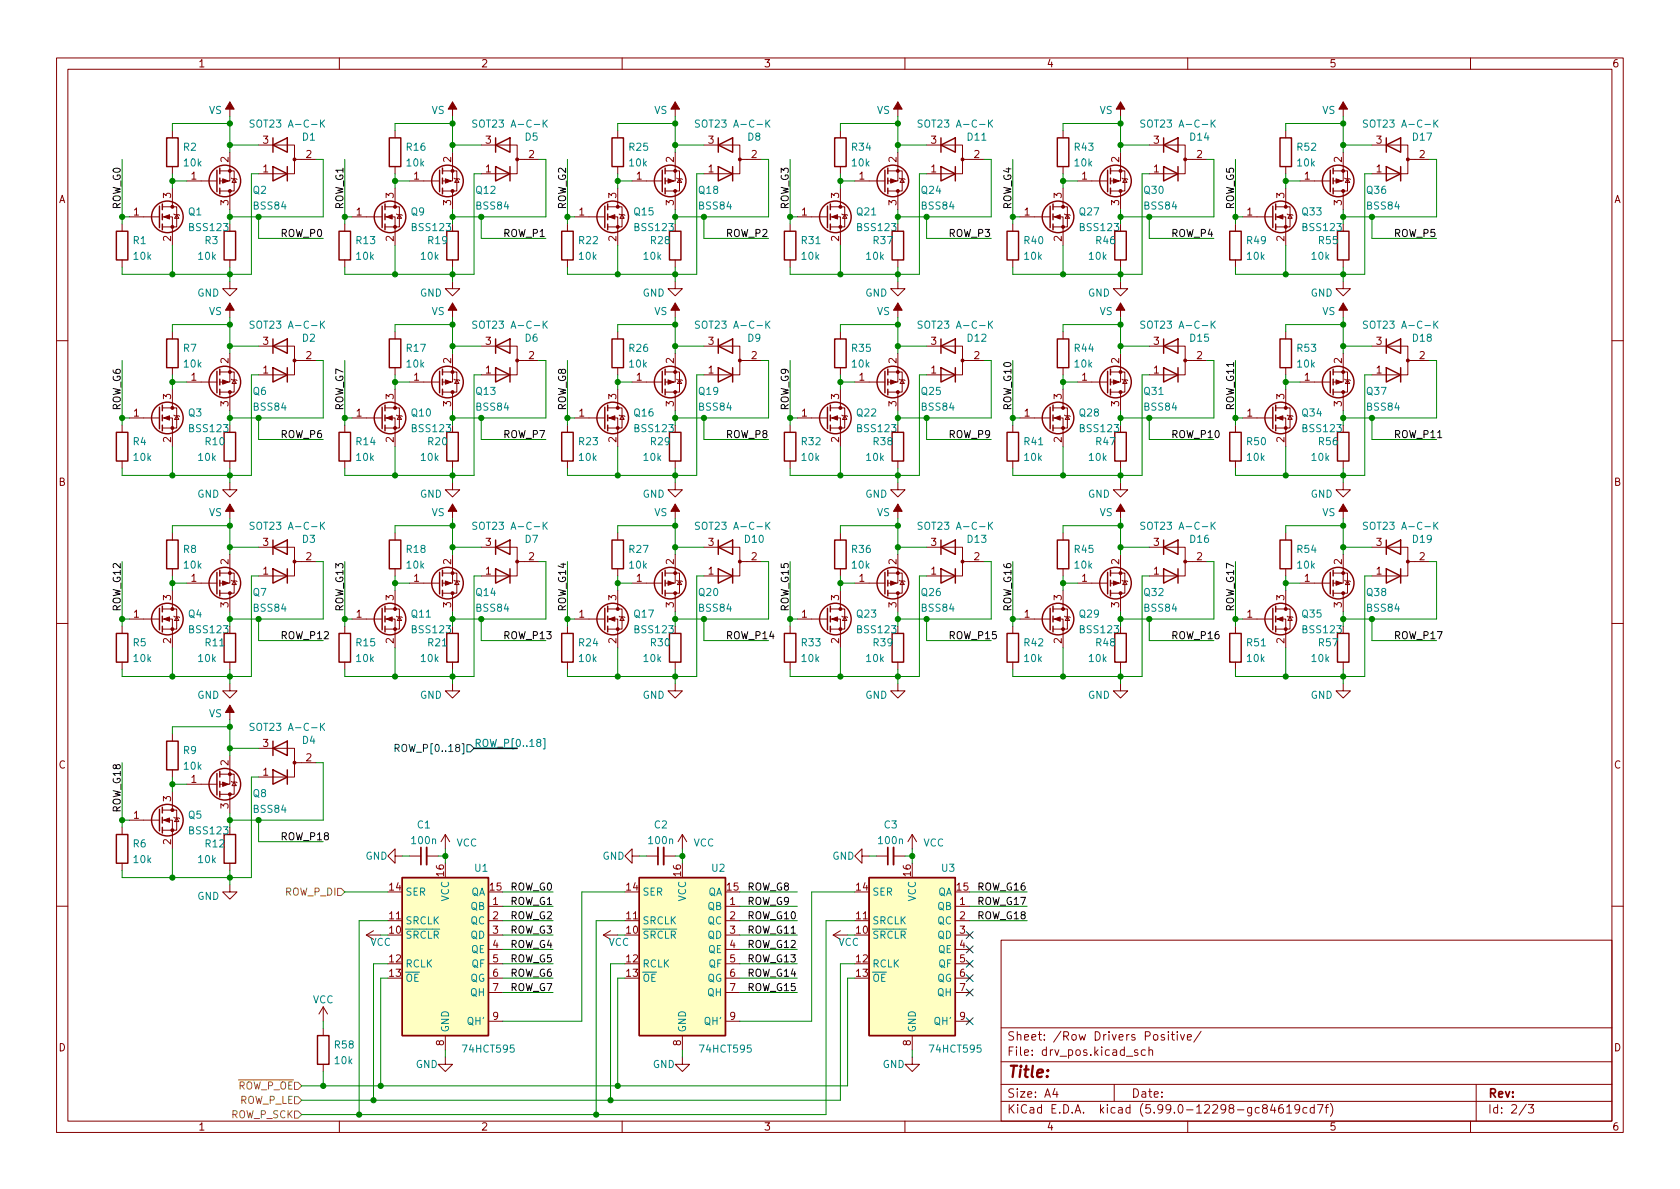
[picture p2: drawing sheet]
<svg xmlns="http://www.w3.org/2000/svg" width="297mm" height="210mm" viewBox="0 0 297 210" stroke-linecap="round" stroke-linejoin="round" font-family="sans-serif">
<defs><g id="words">
<text font-size="2.8" fill="#840000" x="178" y="190.6">Title:</text>
<g font-size="2.1" fill="#840000">
<text x="178" y="184">Sheet: /Row Drivers Positive/</text>
<text x="178" y="186.7">File: drv_pos.kicad_sch</text>
<text x="178" y="196.9">KiCad E.D.A. kicad (5.99.0-12298-gc84619cd7f)</text>
<text x="178" y="194.1">Size: A4</text>
<text x="200" y="194.1">Date:</text>
<text x="263" y="194.1">Rev:</text>
<text x="263" y="196.9">Id: 2/3</text>
</g>
<g font-size="1.8" fill="#840000">
<text x="35" y="11.9">1</text>
<text x="85" y="11.9">2</text>
<text x="135" y="11.9">3</text>
<text x="185" y="11.9">4</text>
<text x="235" y="11.9">5</text>
<text x="285" y="11.9">6</text>
<text x="40.4" y="28.7" transform="rotate(-90 40.4 28.7)">2</text>
<text x="46.5" y="25.4">3</text>
<text x="54.1" y="27.9">2</text>
<text x="79.8" y="28.7" transform="rotate(-90 79.8 28.7)">2</text>
<text x="85.9" y="25.4">3</text>
<text x="93.5" y="27.9">2</text>
<text x="119.1" y="28.7" transform="rotate(-90 119.1 28.7)">2</text>
<text x="125.2" y="25.4">3</text>
<text x="132.9" y="27.9">2</text>
<text x="158.5" y="28.7" transform="rotate(-90 158.5 28.7)">2</text>
<text x="164.6" y="25.4">3</text>
<text x="172.2" y="27.9">2</text>
<text x="197.9" y="28.7" transform="rotate(-90 197.9 28.7)">2</text>
<text x="204" y="25.4">3</text>
<text x="211.6" y="27.9">2</text>
<text x="237.2" y="28.7" transform="rotate(-90 237.2 28.7)">2</text>
<text x="243.3" y="25.4">3</text>
<text x="251" y="27.9">2</text>
<text x="10.3" y="35.9">A</text>
<text x="30.2" y="35" transform="rotate(-90 30.2 35)">3</text>
<text x="33.8" y="31.7">1</text>
<text x="46.5" y="30.5">1</text>
<text x="69.6" y="35" transform="rotate(-90 69.6 35)">3</text>
<text x="73.2" y="31.7">1</text>
<text x="85.9" y="30.5">1</text>
<text x="109" y="35" transform="rotate(-90 109 35)">3</text>
<text x="112.5" y="31.7">1</text>
<text x="125.2" y="30.5">1</text>
<text x="148.3" y="35" transform="rotate(-90 148.3 35)">3</text>
<text x="151.9" y="31.7">1</text>
<text x="164.6" y="30.5">1</text>
<text x="187.7" y="35" transform="rotate(-90 187.7 35)">3</text>
<text x="191.3" y="31.7">1</text>
<text x="204" y="30.5">1</text>
<text x="227.1" y="35" transform="rotate(-90 227.1 35)">3</text>
<text x="230.6" y="31.7">1</text>
<text x="243.3" y="30.5">1</text>
<text x="285.3" y="35.9">A</text>
<text x="23.6" y="38.1">1</text>
<text x="40.4" y="36.3" transform="rotate(-90 40.4 36.3)">3</text>
<text x="63" y="38.1">1</text>
<text x="79.8" y="36.3" transform="rotate(-90 79.8 36.3)">3</text>
<text x="102.4" y="38.1">1</text>
<text x="119.1" y="36.3" transform="rotate(-90 119.1 36.3)">3</text>
<text x="141.7" y="38.1">1</text>
<text x="151.7" y="40.9">BSS123</text>
<text x="158.5" y="36.3" transform="rotate(-90 158.5 36.3)">3</text>
<text x="181.1" y="38.1">1</text>
<text x="191.1" y="40.9">BSS123</text>
<text x="197.9" y="36.3" transform="rotate(-90 197.9 36.3)">3</text>
<text x="220.5" y="38.1">1</text>
<text x="237.2" y="36.3" transform="rotate(-90 237.2 36.3)">3</text>
<text x="30.2" y="42.7" transform="rotate(-90 30.2 42.7)">2</text>
<text x="69.6" y="42.7" transform="rotate(-90 69.6 42.7)">2</text>
<text x="109" y="42.7" transform="rotate(-90 109 42.7)">2</text>
<text x="148.3" y="42.7" transform="rotate(-90 148.3 42.7)">2</text>
<text x="187.7" y="42.7" transform="rotate(-90 187.7 42.7)">2</text>
<text x="227.1" y="42.7" transform="rotate(-90 227.1 42.7)">2</text>
<text x="40.4" y="64.2" transform="rotate(-90 40.4 64.2)">2</text>
<text x="46.5" y="61">3</text>
<text x="54.1" y="63.5">2</text>
<text x="79.8" y="64.2" transform="rotate(-90 79.8 64.2)">2</text>
<text x="85.9" y="61">3</text>
<text x="93.5" y="63.5">2</text>
<text x="119.1" y="64.2" transform="rotate(-90 119.1 64.2)">2</text>
<text x="125.2" y="61">3</text>
<text x="132.9" y="63.5">2</text>
<text x="158.5" y="64.2" transform="rotate(-90 158.5 64.2)">2</text>
<text x="164.6" y="61">3</text>
<text x="172.2" y="63.5">2</text>
<text x="197.9" y="64.2" transform="rotate(-90 197.9 64.2)">2</text>
<text x="204" y="61">3</text>
<text x="211.6" y="63.5">2</text>
<text x="237.2" y="64.2" transform="rotate(-90 237.2 64.2)">2</text>
<text x="243.3" y="61">3</text>
<text x="251" y="63.5">2</text>
<text x="30.2" y="70.6" transform="rotate(-90 30.2 70.6)">3</text>
<text x="33.8" y="67.3">1</text>
<text x="40.4" y="71.9" transform="rotate(-90 40.4 71.9)">3</text>
<text x="46.5" y="66">1</text>
<text x="69.6" y="70.6" transform="rotate(-90 69.6 70.6)">3</text>
<text x="73.2" y="67.3">1</text>
<text x="79.8" y="71.9" transform="rotate(-90 79.8 71.9)">3</text>
<text x="85.9" y="66">1</text>
<text x="109" y="70.6" transform="rotate(-90 109 70.6)">3</text>
<text x="112.5" y="67.3">1</text>
<text x="119.1" y="71.9" transform="rotate(-90 119.1 71.9)">3</text>
<text x="125.2" y="66">1</text>
<text x="148.3" y="70.6" transform="rotate(-90 148.3 70.6)">3</text>
<text x="151.9" y="67.3">1</text>
<text x="158.5" y="71.9" transform="rotate(-90 158.5 71.9)">3</text>
<text x="164.6" y="66">1</text>
<text x="187.7" y="70.6" transform="rotate(-90 187.7 70.6)">3</text>
<text x="191.3" y="67.3">1</text>
<text x="197.9" y="71.9" transform="rotate(-90 197.9 71.9)">3</text>
<text x="204" y="66">1</text>
<text x="227.1" y="70.6" transform="rotate(-90 227.1 70.6)">3</text>
<text x="230.6" y="67.3">1</text>
<text x="237.2" y="71.9" transform="rotate(-90 237.2 71.9)">3</text>
<text x="243.3" y="66">1</text>
<text x="23.6" y="73.7">1</text>
<text x="63" y="73.7">1</text>
<text x="102.4" y="73.7">1</text>
<text x="141.7" y="73.7">1</text>
<text x="151.7" y="76.4">BSS123</text>
<text x="181.1" y="73.7">1</text>
<text x="220.5" y="73.7">1</text>
<text x="30.2" y="78.2" transform="rotate(-90 30.2 78.2)">2</text>
<text x="69.6" y="78.2" transform="rotate(-90 69.6 78.2)">2</text>
<text x="109" y="78.2" transform="rotate(-90 109 78.2)">2</text>
<text x="148.3" y="78.2" transform="rotate(-90 148.3 78.2)">2</text>
<text x="187.7" y="78.2" transform="rotate(-90 187.7 78.2)">2</text>
<text x="227.1" y="78.2" transform="rotate(-90 227.1 78.2)">2</text>
<text x="10.3" y="85.9">B</text>
<text x="285.3" y="85.9">B</text>
<text x="40.4" y="99.8" transform="rotate(-90 40.4 99.8)">2</text>
<text x="46.5" y="101.6">1</text>
<text x="46.5" y="96.5">3</text>
<text x="54.1" y="99.1">2</text>
<text x="79.8" y="99.8" transform="rotate(-90 79.8 99.8)">2</text>
<text x="85.9" y="101.6">1</text>
<text x="85.9" y="96.5">3</text>
<text x="93.5" y="99.1">2</text>
<text x="119.1" y="99.8" transform="rotate(-90 119.1 99.8)">2</text>
<text x="125.2" y="101.6">1</text>
<text x="125.2" y="96.5">3</text>
<text x="132.9" y="99.1">2</text>
<text x="158.5" y="99.8" transform="rotate(-90 158.5 99.8)">2</text>
<text x="164.6" y="101.6">1</text>
<text x="164.6" y="96.5">3</text>
<text x="172.2" y="99.1">2</text>
<text x="197.9" y="99.8" transform="rotate(-90 197.9 99.8)">2</text>
<text x="204" y="101.6">1</text>
<text x="204" y="96.5">3</text>
<text x="211.6" y="99.1">2</text>
<text x="237.2" y="99.8" transform="rotate(-90 237.2 99.8)">2</text>
<text x="243.3" y="101.6">1</text>
<text x="243.3" y="96.5">3</text>
<text x="251" y="99.1">2</text>
<text x="30.2" y="106.2" transform="rotate(-90 30.2 106.2)">3</text>
<text x="33.8" y="102.9">1</text>
<text x="40.4" y="107.4" transform="rotate(-90 40.4 107.4)">3</text>
<text x="69.6" y="106.2" transform="rotate(-90 69.6 106.2)">3</text>
<text x="73.2" y="102.9">1</text>
<text x="79.8" y="107.4" transform="rotate(-90 79.8 107.4)">3</text>
<text x="109" y="106.2" transform="rotate(-90 109 106.2)">3</text>
<text x="112.5" y="102.9">1</text>
<text x="119.1" y="107.4" transform="rotate(-90 119.1 107.4)">3</text>
<text x="148.3" y="106.2" transform="rotate(-90 148.3 106.2)">3</text>
<text x="151.9" y="102.9">1</text>
<text x="158.5" y="107.4" transform="rotate(-90 158.5 107.4)">3</text>
<text x="187.7" y="106.2" transform="rotate(-90 187.7 106.2)">3</text>
<text x="191.3" y="102.9">1</text>
<text x="197.9" y="107.4" transform="rotate(-90 197.9 107.4)">3</text>
<text x="227.1" y="106.2" transform="rotate(-90 227.1 106.2)">3</text>
<text x="230.6" y="102.9">1</text>
<text x="237.2" y="107.4" transform="rotate(-90 237.2 107.4)">3</text>
<text x="23.6" y="109.2">1</text>
<text x="30.2" y="113.8" transform="rotate(-90 30.2 113.8)">2</text>
<text x="33.6" y="112">BSS123</text>
<text x="63" y="109.2">1</text>
<text x="69.6" y="113.8" transform="rotate(-90 69.6 113.8)">2</text>
<text x="73" y="112">BSS123</text>
<text x="102.4" y="109.2">1</text>
<text x="109" y="113.8" transform="rotate(-90 109 113.8)">2</text>
<text x="141.7" y="109.2">1</text>
<text x="148.3" y="113.8" transform="rotate(-90 148.3 113.8)">2</text>
<text x="181.1" y="109.2">1</text>
<text x="187.7" y="113.8" transform="rotate(-90 187.7 113.8)">2</text>
<text x="191.1" y="112">BSS123</text>
<text x="220.5" y="109.2">1</text>
<text x="227.1" y="113.8" transform="rotate(-90 227.1 113.8)">2</text>
<text x="230.4" y="112">BSS123</text>
<text x="10.3" y="135.9">C</text>
<text x="40.4" y="135.4" transform="rotate(-90 40.4 135.4)">2</text>
<text x="46.5" y="137.2">1</text>
<text x="46.5" y="132.1">3</text>
<text x="54.1" y="134.6">2</text>
<text x="285.3" y="135.9">C</text>
<text x="30.2" y="141.7" transform="rotate(-90 30.2 141.7)">3</text>
<text x="33.8" y="138.4">1</text>
<text x="40.4" y="143" transform="rotate(-90 40.4 143)">3</text>
<text x="23.6" y="144.8">1</text>
<text x="30.2" y="149.3" transform="rotate(-90 30.2 149.3)">2</text>
<text x="78.5" y="154.9" transform="rotate(-90 78.5 154.9)">16</text>
<text x="120.4" y="154.9" transform="rotate(-90 120.4 154.9)">16</text>
<text x="161" y="154.9" transform="rotate(-90 161 154.9)">16</text>
<text x="68.9" y="157.5">14</text>
<text x="86.6" y="157.5">15</text>
<text x="87.1" y="160">1</text>
<text x="110.8" y="157.5">14</text>
<text x="128.6" y="157.5">15</text>
<text x="129" y="160">1</text>
<text x="151.4" y="157.5">14</text>
<text x="169.2" y="157.5">15</text>
<text x="169.7" y="160">1</text>
<text x="68.9" y="165.1">10</text>
<text x="68.9" y="162.6">11</text>
<text x="87.1" y="162.6">2</text>
<text x="87.1" y="165.1">3</text>
<text x="87.1" y="167.6">4</text>
<text x="110.8" y="165.1">10</text>
<text x="110.8" y="162.6">11</text>
<text x="129" y="162.6">2</text>
<text x="129" y="165.1">3</text>
<text x="129" y="167.6">4</text>
<text x="151.4" y="165.1">10</text>
<text x="151.4" y="162.6">11</text>
<text x="169.7" y="162.6">2</text>
<text x="169.7" y="165.1">3</text>
<text x="169.7" y="167.6">4</text>
<text x="68.9" y="170.2">12</text>
<text x="68.9" y="172.7">13</text>
<text x="87.1" y="170.2">5</text>
<text x="87.1" y="172.7">6</text>
<text x="110.8" y="170.2">12</text>
<text x="110.8" y="172.7">13</text>
<text x="129" y="170.2">5</text>
<text x="129" y="172.7">6</text>
<text x="151.4" y="170.2">12</text>
<text x="151.4" y="172.7">13</text>
<text x="169.7" y="170.2">5</text>
<text x="169.7" y="172.7">6</text>
<text x="87.1" y="175.3">7</text>
<text x="129" y="175.3">7</text>
<text x="169.7" y="175.3">7</text>
<text x="10.3" y="185.9">D</text>
<text x="78.5" y="184.9" transform="rotate(-90 78.5 184.9)">8</text>
<text x="87.1" y="180.3">9</text>
<text x="120.4" y="184.9" transform="rotate(-90 120.4 184.9)">8</text>
<text x="129" y="180.3">9</text>
<text x="161" y="184.9" transform="rotate(-90 161 184.9)">8</text>
<text x="169.7" y="180.3">9</text>
<text x="285.3" y="185.9">D</text>
<text x="35" y="199.9">1</text>
<text x="85" y="199.9">2</text>
<text x="135" y="199.9">3</text>
<text x="185" y="199.9">4</text>
<text x="235" y="199.9">5</text>
<text x="285" y="199.9">6</text>
</g>
<g font-size="1.8" fill="#008484">
<text x="36.9" y="20.1">VS</text>
<text x="45.2" y="22.6">SOT23 A-C-K</text>
<text x="76.3" y="20.1">VS</text>
<text x="84.6" y="22.6">SOT23 A-C-K</text>
<text x="115.7" y="20.1">VS</text>
<text x="124" y="22.6">SOT23 A-C-K</text>
<text x="155" y="20.1">VS</text>
<text x="163.4" y="22.6">SOT23 A-C-K</text>
<text x="194.4" y="20.1">VS</text>
<text x="202.7" y="22.6">SOT23 A-C-K</text>
<text x="233.8" y="20.1">VS</text>
<text x="242.1" y="22.6">SOT23 A-C-K</text>
<text x="32.4" y="26.6">R2</text>
<text x="32.6" y="29.4">10k</text>
<text x="53.5" y="24.9">D1</text>
<text x="71.9" y="26.6">R16</text>
<text x="72" y="29.4">10k</text>
<text x="92.8" y="24.9">D5</text>
<text x="111.3" y="26.6">R25</text>
<text x="111.3" y="29.4">10k</text>
<text x="132.2" y="24.9">D8</text>
<text x="150.7" y="26.6">R34</text>
<text x="150.7" y="29.4">10k</text>
<text x="171.1" y="24.9">D11</text>
<text x="190" y="26.6">R43</text>
<text x="190.1" y="29.4">10k</text>
<text x="210.5" y="24.9">D14</text>
<text x="229.4" y="26.6">R52</text>
<text x="229.4" y="29.4">10k</text>
<text x="249.8" y="24.9">D17</text>
<text x="44.7" y="34.3">Q2</text>
<text x="84.2" y="34.3">Q12</text>
<text x="123.6" y="34.3">Q18</text>
<text x="163" y="34.3">Q24</text>
<text x="202.3" y="34.3">Q30</text>
<text x="241.7" y="34.3">Q36</text>
<text x="33.3" y="38.1">Q1</text>
<text x="33.6" y="40.9">BSS123</text>
<text x="44.9" y="37">BSS84</text>
<text x="72.7" y="38.1">Q9</text>
<text x="73" y="40.9">BSS123</text>
<text x="84.3" y="37">BSS84</text>
<text x="112.2" y="38.1">Q15</text>
<text x="112.3" y="40.9">BSS123</text>
<text x="123.6" y="37">BSS84</text>
<text x="151.5" y="38.1">Q21</text>
<text x="163" y="37">BSS84</text>
<text x="190.9" y="38.1">Q27</text>
<text x="202.4" y="37">BSS84</text>
<text x="230.3" y="38.1">Q33</text>
<text x="230.4" y="40.9">BSS123</text>
<text x="241.8" y="37">BSS84</text>
<text x="23.6" y="43.2">R1</text>
<text x="23.7" y="45.9">10k</text>
<text x="35.1" y="45.9">10k</text>
<text x="36.3" y="43.2">R3</text>
<text x="63" y="43.2">R13</text>
<text x="63.1" y="45.9">10k</text>
<text x="74.5" y="45.9">10k</text>
<text x="75.7" y="43.2">R19</text>
<text x="102.4" y="43.2">R22</text>
<text x="102.4" y="45.9">10k</text>
<text x="113.9" y="45.9">10k</text>
<text x="115.1" y="43.2">R28</text>
<text x="141.8" y="43.2">R31</text>
<text x="141.8" y="45.9">10k</text>
<text x="153.2" y="45.9">10k</text>
<text x="154.5" y="43.2">R37</text>
<text x="181.1" y="43.2">R40</text>
<text x="181.2" y="45.9">10k</text>
<text x="192.6" y="45.9">10k</text>
<text x="193.8" y="43.2">R46</text>
<text x="220.5" y="43.2">R49</text>
<text x="220.5" y="45.9">10k</text>
<text x="232" y="45.9">10k</text>
<text x="233.2" y="43.2">R55</text>
<text x="34.9" y="52.4">GND</text>
<text x="74.2" y="52.4">GND</text>
<text x="113.6" y="52.4">GND</text>
<text x="153" y="52.4">GND</text>
<text x="192.3" y="52.4">GND</text>
<text x="231.7" y="52.4">GND</text>
<text x="36.9" y="55.7">VS</text>
<text x="45.2" y="58.1">SOT23 A-C-K</text>
<text x="76.3" y="55.7">VS</text>
<text x="84.6" y="58.1">SOT23 A-C-K</text>
<text x="115.7" y="55.7">VS</text>
<text x="124" y="58.1">SOT23 A-C-K</text>
<text x="155" y="55.7">VS</text>
<text x="163.4" y="58.1">SOT23 A-C-K</text>
<text x="194.4" y="55.7">VS</text>
<text x="202.7" y="58.1">SOT23 A-C-K</text>
<text x="233.8" y="55.7">VS</text>
<text x="242.1" y="58.1">SOT23 A-C-K</text>
<text x="32.4" y="62.2">R7</text>
<text x="32.6" y="65">10k</text>
<text x="53.5" y="60.4">D2</text>
<text x="71.9" y="62.2">R17</text>
<text x="72" y="65">10k</text>
<text x="92.8" y="60.4">D6</text>
<text x="111.3" y="62.2">R26</text>
<text x="111.3" y="65">10k</text>
<text x="132.2" y="60.4">D9</text>
<text x="150.7" y="62.2">R35</text>
<text x="150.7" y="65">10k</text>
<text x="171.1" y="60.4">D12</text>
<text x="190" y="62.2">R44</text>
<text x="190.1" y="65">10k</text>
<text x="210.5" y="60.4">D15</text>
<text x="229.4" y="62.2">R53</text>
<text x="229.4" y="65">10k</text>
<text x="249.8" y="60.4">D18</text>
<text x="44.7" y="69.8">Q6</text>
<text x="84.2" y="69.8">Q13</text>
<text x="123.6" y="69.8">Q19</text>
<text x="163" y="69.8">Q25</text>
<text x="202.3" y="69.8">Q31</text>
<text x="241.7" y="69.8">Q37</text>
<text x="33.3" y="73.6">Q3</text>
<text x="33.6" y="76.4">BSS123</text>
<text x="44.9" y="72.6">BSS84</text>
<text x="72.8" y="73.6">Q10</text>
<text x="73" y="76.4">BSS123</text>
<text x="84.3" y="72.6">BSS84</text>
<text x="112.2" y="73.6">Q16</text>
<text x="112.3" y="76.4">BSS123</text>
<text x="123.6" y="72.6">BSS84</text>
<text x="151.5" y="73.6">Q22</text>
<text x="163" y="72.6">BSS84</text>
<text x="190.9" y="73.6">Q28</text>
<text x="191.1" y="76.4">BSS123</text>
<text x="202.4" y="72.6">BSS84</text>
<text x="230.3" y="73.6">Q34</text>
<text x="230.4" y="76.4">BSS123</text>
<text x="241.8" y="72.6">BSS84</text>
<text x="23.6" y="78.7">R4</text>
<text x="23.7" y="81.5">10k</text>
<text x="35.1" y="81.5">10k</text>
<text x="36.4" y="78.7">R10</text>
<text x="63" y="78.7">R14</text>
<text x="63.1" y="81.5">10k</text>
<text x="74.5" y="81.5">10k</text>
<text x="75.7" y="78.7">R20</text>
<text x="102.4" y="78.7">R23</text>
<text x="102.4" y="81.5">10k</text>
<text x="113.9" y="81.5">10k</text>
<text x="115.1" y="78.7">R29</text>
<text x="141.8" y="78.7">R32</text>
<text x="141.8" y="81.5">10k</text>
<text x="153.2" y="81.5">10k</text>
<text x="154.5" y="78.7">R38</text>
<text x="181.1" y="78.7">R41</text>
<text x="181.2" y="81.5">10k</text>
<text x="192.6" y="81.5">10k</text>
<text x="193.8" y="78.7">R47</text>
<text x="220.5" y="78.7">R50</text>
<text x="220.5" y="81.5">10k</text>
<text x="232" y="81.5">10k</text>
<text x="233.2" y="78.7">R56</text>
<text x="34.9" y="88">GND</text>
<text x="74.2" y="88">GND</text>
<text x="113.6" y="88">GND</text>
<text x="153" y="88">GND</text>
<text x="192.3" y="88">GND</text>
<text x="231.7" y="88">GND</text>
<text x="36.9" y="91.3">VS</text>
<text x="45.2" y="93.7">SOT23 A-C-K</text>
<text x="53.5" y="96">D3</text>
<text x="76.3" y="91.3">VS</text>
<text x="84.6" y="93.7">SOT23 A-C-K</text>
<text x="92.8" y="96">D7</text>
<text x="115.7" y="91.3">VS</text>
<text x="124" y="93.7">SOT23 A-C-K</text>
<text x="131.7" y="96">D10</text>
<text x="155" y="91.3">VS</text>
<text x="163.4" y="93.7">SOT23 A-C-K</text>
<text x="171.1" y="96">D13</text>
<text x="194.4" y="91.3">VS</text>
<text x="202.7" y="93.7">SOT23 A-C-K</text>
<text x="210.5" y="96">D16</text>
<text x="233.8" y="91.3">VS</text>
<text x="242.1" y="93.7">SOT23 A-C-K</text>
<text x="249.8" y="96">D19</text>
<text x="32.4" y="97.8">R8</text>
<text x="32.6" y="100.5">10k</text>
<text x="71.9" y="97.8">R18</text>
<text x="72" y="100.5">10k</text>
<text x="111.3" y="97.8">R27</text>
<text x="111.3" y="100.5">10k</text>
<text x="150.7" y="97.8">R36</text>
<text x="150.7" y="100.5">10k</text>
<text x="190" y="97.8">R45</text>
<text x="190.1" y="100.5">10k</text>
<text x="229.4" y="97.8">R54</text>
<text x="229.4" y="100.5">10k</text>
<text x="44.7" y="105.4">Q7</text>
<text x="84.2" y="105.4">Q14</text>
<text x="123.6" y="105.4">Q20</text>
<text x="163" y="105.4">Q26</text>
<text x="202.3" y="105.4">Q32</text>
<text x="241.7" y="105.4">Q38</text>
<text x="33.3" y="109.2">Q4</text>
<text x="44.9" y="108.2">BSS84</text>
<text x="72.8" y="109.2">Q11</text>
<text x="84.3" y="108.2">BSS84</text>
<text x="112.2" y="109.2">Q17</text>
<text x="112.3" y="112">BSS123</text>
<text x="123.6" y="108.2">BSS84</text>
<text x="151.5" y="109.2">Q23</text>
<text x="151.7" y="112">BSS123</text>
<text x="163" y="108.2">BSS84</text>
<text x="190.9" y="109.2">Q29</text>
<text x="202.4" y="108.2">BSS84</text>
<text x="230.3" y="109.2">Q35</text>
<text x="241.8" y="108.2">BSS84</text>
<text x="23.6" y="114.3">R5</text>
<text x="23.7" y="117.1">10k</text>
<text x="35.1" y="117.1">10k</text>
<text x="36.4" y="114.3">R11</text>
<text x="63" y="114.3">R15</text>
<text x="63.1" y="117.1">10k</text>
<text x="74.5" y="117.1">10k</text>
<text x="75.7" y="114.3">R21</text>
<text x="102.4" y="114.3">R24</text>
<text x="102.4" y="117.1">10k</text>
<text x="113.9" y="117.1">10k</text>
<text x="115.1" y="114.3">R30</text>
<text x="141.8" y="114.3">R33</text>
<text x="141.8" y="117.1">10k</text>
<text x="153.2" y="117.1">10k</text>
<text x="154.5" y="114.3">R39</text>
<text x="181.1" y="114.3">R42</text>
<text x="181.2" y="117.1">10k</text>
<text x="192.6" y="117.1">10k</text>
<text x="193.8" y="114.3">R48</text>
<text x="220.5" y="114.3">R51</text>
<text x="220.5" y="117.1">10k</text>
<text x="232" y="117.1">10k</text>
<text x="233.2" y="114.3">R57</text>
<text x="34.9" y="123.6">GND</text>
<text x="74.2" y="123.6">GND</text>
<text x="113.6" y="123.6">GND</text>
<text x="153" y="123.6">GND</text>
<text x="192.3" y="123.6">GND</text>
<text x="231.7" y="123.6">GND</text>
<text x="36.9" y="126.8">VS</text>
<text x="45.2" y="129.2">SOT23 A-C-K</text>
<text x="53.5" y="131.5">D4</text>
<text x="32.4" y="133.3">R9</text>
<text x="32.6" y="136.1">10k</text>
<text x="44.7" y="140.9">Q8</text>
<text x="44.9" y="143.7">BSS84</text>
<text x="23.6" y="149.8">R6</text>
<text x="33.3" y="144.8">Q5</text>
<text x="33.6" y="147.5">BSS123</text>
<text x="36.4" y="149.8">R12</text>
<text x="72.9" y="149.3">100n</text>
<text x="73.8" y="146.5">C1</text>
<text x="80.7" y="149.7">VCC</text>
<text x="114.8" y="149.3">100n</text>
<text x="115.7" y="146.5">C2</text>
<text x="122.6" y="149.7">VCC</text>
<text x="155.5" y="149.3">100n</text>
<text x="156.3" y="146.5">C3</text>
<text x="163.2" y="149.7">VCC</text>
<text x="23.7" y="152.6">10k</text>
<text x="35.1" y="152.6">10k</text>
<text x="64.6" y="152">GND</text>
<text x="84" y="154.1">U1</text>
<text x="106.5" y="152">GND</text>
<text x="125.9" y="154.1">U2</text>
<text x="147.2" y="152">GND</text>
<text x="166.5" y="154.1">U3</text>
<text x="34.9" y="159.1">GND</text>
<text x="71.6" y="158.4">SER</text>
<text x="79.4" y="159.4" transform="rotate(-90 79.4 159.4)">VCC</text>
<text x="83.2" y="160.9">QB</text>
<text x="83.2" y="158.4">QA</text>
<text x="113.5" y="158.4">SER</text>
<text x="121.3" y="159.4" transform="rotate(-90 121.3 159.4)">VCC</text>
<text x="125.1" y="160.9">QB</text>
<text x="125.1" y="158.4">QA</text>
<text x="154.2" y="158.4">SER</text>
<text x="161.9" y="159.4" transform="rotate(-90 161.9 159.4)">VCC</text>
<text x="165.7" y="160.9">QB</text>
<text x="165.7" y="158.4">QA</text>
<text x="71.6" y="166">~{SRCLR}</text>
<text x="71.6" y="163.4">SRCLK</text>
<text x="83.2" y="163.4">QC</text>
<text x="83.2" y="166">QD</text>
<text x="113.5" y="166">~{SRCLR}</text>
<text x="113.5" y="163.4">SRCLK</text>
<text x="125.1" y="163.4">QC</text>
<text x="125.1" y="166">QD</text>
<text x="154.2" y="166">~{SRCLR}</text>
<text x="154.2" y="163.4">SRCLK</text>
<text x="165.7" y="163.4">QC</text>
<text x="165.7" y="166">QD</text>
<text x="71.6" y="171.1">RCLK</text>
<text x="71.6" y="173.6">~{OE}</text>
<text x="83.1" y="173.6">QG</text>
<text x="83.3" y="168.5">QE</text>
<text x="83.4" y="171.1">QF</text>
<text x="113.5" y="171.1">RCLK</text>
<text x="113.5" y="173.6">~{OE}</text>
<text x="125" y="173.6">QG</text>
<text x="125.2" y="168.5">QE</text>
<text x="125.3" y="171.1">QF</text>
<text x="154.2" y="171.1">RCLK</text>
<text x="154.2" y="173.6">~{OE}</text>
<text x="165.6" y="173.6">QG</text>
<text x="165.8" y="168.5">QE</text>
<text x="165.9" y="171.1">QF</text>
<text x="55.3" y="177.4">VCC</text>
<text x="83.2" y="176.1">QH</text>
<text x="125.1" y="176.1">QH</text>
<text x="165.7" y="176.1">QH</text>
<text x="59.2" y="185.4">R58</text>
<text x="79.4" y="182.6" transform="rotate(-90 79.4 182.6)">GND</text>
<text x="82.8" y="181.2">QH'</text>
<text x="121.3" y="182.6" transform="rotate(-90 121.3 182.6)">GND</text>
<text x="124.7" y="181.2">QH'</text>
<text x="161.9" y="182.6" transform="rotate(-90 161.9 182.6)">GND</text>
<text x="165.3" y="181.2">QH'</text>
<text x="59.3" y="188.2">10k</text>
<text x="73.5" y="188.8">GND</text>
<text x="82.1" y="186.1">74HCT595</text>
<text x="115.4" y="188.8">GND</text>
<text x="124" y="186.1">74HCT595</text>
<text x="156" y="188.8">GND</text>
<text x="164.6" y="186.1">74HCT595</text>
</g>
<g font-size="1.8">
<text x="21.3" y="37.1" transform="rotate(-90 21.3 37.1)">ROW_G0</text>
<text x="49.5" y="41.9">ROW_P0</text>
<text x="60.7" y="37.1" transform="rotate(-90 60.7 37.1)">ROW_G1</text>
<text x="88.9" y="41.9">ROW_P1</text>
<text x="100.1" y="37.1" transform="rotate(-90 100.1 37.1)">ROW_G2</text>
<text x="128.3" y="41.9">ROW_P2</text>
<text x="139.4" y="37.1" transform="rotate(-90 139.4 37.1)">ROW_G3</text>
<text x="167.6" y="41.9">ROW_P3</text>
<text x="178.8" y="37.1" transform="rotate(-90 178.8 37.1)">ROW_G4</text>
<text x="207" y="41.9">ROW_P4</text>
<text x="218.2" y="37.1" transform="rotate(-90 218.2 37.1)">ROW_G5</text>
<text x="246.4" y="41.9">ROW_P5</text>
<text x="21.3" y="72.6" transform="rotate(-90 21.3 72.6)">ROW_G6</text>
<text x="49.5" y="77.5">ROW_P6</text>
<text x="60.7" y="72.6" transform="rotate(-90 60.7 72.6)">ROW_G7</text>
<text x="88.9" y="77.5">ROW_P7</text>
<text x="100.1" y="72.6" transform="rotate(-90 100.1 72.6)">ROW_G8</text>
<text x="128.3" y="77.5">ROW_P8</text>
<text x="139.4" y="72.6" transform="rotate(-90 139.4 72.6)">ROW_G9</text>
<text x="167.6" y="77.5">ROW_P9</text>
<text x="178.8" y="72.6" transform="rotate(-90 178.8 72.6)">ROW_G10</text>
<text x="207" y="77.5">ROW_P10</text>
<text x="218.2" y="72.6" transform="rotate(-90 218.2 72.6)">ROW_G11</text>
<text x="246.4" y="77.5">ROW_P11</text>
<text x="21.3" y="108.2" transform="rotate(-90 21.3 108.2)">ROW_G12</text>
<text x="49.5" y="113">ROW_P12</text>
<text x="60.7" y="108.2" transform="rotate(-90 60.7 108.2)">ROW_G13</text>
<text x="88.9" y="113">ROW_P13</text>
<text x="100.1" y="108.2" transform="rotate(-90 100.1 108.2)">ROW_G14</text>
<text x="128.3" y="113">ROW_P14</text>
<text x="139.4" y="108.2" transform="rotate(-90 139.4 108.2)">ROW_G15</text>
<text x="167.6" y="113">ROW_P15</text>
<text x="178.8" y="108.2" transform="rotate(-90 178.8 108.2)">ROW_G16</text>
<text x="207" y="113">ROW_P16</text>
<text x="218.2" y="108.2" transform="rotate(-90 218.2 108.2)">ROW_G17</text>
<text x="246.4" y="113">ROW_P17</text>
<text x="21.3" y="143.8" transform="rotate(-90 21.3 143.8)">ROW_G18</text>
<text x="49.5" y="148.6">ROW_P18</text>
<text x="90.2" y="160">ROW_G1</text>
<text x="90.2" y="157.5">ROW_G0</text>
<text x="132.1" y="160">ROW_G9</text>
<text x="132.1" y="157.5">ROW_G8</text>
<text x="172.7" y="160">ROW_G17</text>
<text x="172.7" y="157.5">ROW_G16</text>
<text x="90.2" y="162.5">ROW_G2</text>
<text x="90.2" y="165.1">ROW_G3</text>
<text x="90.2" y="167.6">ROW_G4</text>
<text x="132.1" y="165.1">ROW_G11</text>
<text x="132.1" y="162.5">ROW_G10</text>
<text x="132.1" y="167.6">ROW_G12</text>
<text x="172.7" y="162.5">ROW_G18</text>
<text x="90.2" y="172.7">ROW_G6</text>
<text x="90.2" y="170.2">ROW_G5</text>
<text x="132.1" y="172.7">ROW_G14</text>
<text x="132.1" y="170.2">ROW_G13</text>
<text x="90.2" y="175.2">ROW_G7</text>
<text x="132.1" y="175.2">ROW_G15</text>
</g>
<text font-size="1.8" fill="#000084" x="70.9" y="133">ROW_P[0..18]</text>
<text font-size="1.8" fill="#0000c2" x="83.8" y="132.1">ROW_P[0..18]</text>
<g font-size="1.8" fill="#848400">
<text x="50.3" y="158.4">ROW_P_DI</text>
<text x="40.6" y="192.7">~{ROW_P_OE}</text>
<text x="40.8" y="197.7">ROW_P_SCK</text>
<text x="42.2" y="195.2">ROW_P_LE</text>
</g>
<g font-size="1.8" fill="#008400">
<text x="65.4" y="167.3">VCC</text>
<text x="107.6" y="167.3">VCC</text>
<text x="148.2" y="167.3">VCC</text>
</g>
</g></defs>
<g fill="none" stroke="#840000" stroke-width=".18">
<path d="M10 10.2h277v190.1h-277zM12 12.2h273v186.1h-273zM40.6 18v2.6M60 10.2v2M80 18v2.6M110 10.2v2M119.4 18v2.6M158.7 18v2.6M160 10.2v2M198.1 18v2.6M210 10.2v2M237.5 18v2.6"/>
<path d="M260 10.2v2M21.6 39.6v1.3M22.9 38.3h5.3M28.7 38.3h1.8v5.1M28.7 36.6h2.5v3.5h-2.5M30.5 23.1v1.3M30.5 29.5v1.2M30.5 33.3v3.3M30.7 37.8l.2 .2h.7l.1 .1M31.2 38l.4 .6h-.7zM33 32h5.4M38.9 30.2h2.5v3.6h-2.5"/>
<path d="M40.6 26.9v5.1h-1.7M40.6 33.8v3.3M40.9 31.5l.1 .1h.8l.1 .1M41.4 31.6l.4 .7h-.8zM45.7 25.6h6.4v5.1h-6.4M52.1 28.2h3.8M61 39.6v1.3M62.2 38.3h5.4M68.1 38.3h1.7v5.1M68.1 36.6h2.5v3.5h-2.5M69.8 23.1v1.3M69.8 29.5v1.2"/>
<path d="M69.8 33.3v3.3M70.1 37.8l.1 .2h.8l.1 .1M70.6 38l.4 .6h-.8zM72.4 32h5.3M78.2 30.2h2.6v3.6h-2.6M80 26.9v5.1h-1.8M80 33.8v3.3M80.3 31.5l.1 .1h.8l.1 .1M80.8 31.6l.4 .7h-.8zM85.1 25.6h6.3v5.1h-6.3M91.4 28.2h3.8M100.3 39.6v1.3"/>
<path d="M101.6 38.3h5.3M107.4 38.3h1.8v5.1M107.4 36.6h2.6v3.5h-2.6M109.2 23.1v1.3M109.2 29.5v1.2M109.2 33.3v3.3M109.5 37.8l.1 .2h.8l.1 .1M110 38l.4 .6h-.8zM111.8 32h5.3M117.6 30.2h2.5v3.6h-2.5M119.4 26.9v5.1h-1.8M119.4 33.8v3.3"/>
<path d="M119.6 31.5l.2 .1h.7l.1 .1M120.1 31.6l.4 .7h-.7zM124.5 25.6h6.3v5.1h-6.3M130.8 28.2h3.8M139.7 39.6v1.3M141 38.3h5.3M146.8 38.3h1.8v5.1M146.8 36.6h2.6v3.5h-2.6M148.6 23.1v1.3M148.6 29.5v1.2M148.6 33.3v3.3M148.8 37.8l.2 .2h.7l.2 .1"/>
<path d="M149.4 38l.3 .6h-.7zM151.1 32h5.4M157 30.2h2.5v3.6h-2.5M158.7 26.9v5.1h-1.7M158.7 33.8v3.3M159 31.5l.1 .1h.8l.1 .1M159.5 31.6l.4 .7h-.8zM163.8 25.6h6.4v5.1h-6.4M170.2 28.2h3.8M179.1 39.6v1.3M180.3 38.3h5.4M186.2 38.3h1.8v5.1"/>
<path d="M186.2 36.6h2.5v3.5h-2.5M188 23.1v1.3M188 29.5v1.2M188 33.3v3.3M188.2 37.8l.1 .2h.8l.1 .1M188.7 38l.4 .6h-.8zM190.5 32h5.3M196.3 30.2h2.6v3.6h-2.6M198.1 26.9v5.1h-1.8M198.1 33.8v3.3M198.4 31.5l.1 .1h.8l.1 .1M198.9 31.6l.4 .7h-.8z"/>
<path d="M203.2 25.6h6.3v5.1h-6.3M209.5 28.2h3.9M218.4 39.6v1.3M219.7 38.3h5.3M225.6 38.3h1.7v5.1M225.6 36.6h2.5v3.5h-2.5M227.3 23.1v1.3M227.3 29.5v1.2M227.3 33.3v3.3M227.6 37.8l.1 .2h.8l.1 .1M228.1 38l.4 .6h-.8zM229.9 32h5.3"/>
<path d="M235.7 30.2h2.6v3.6h-2.6M237.5 26.9v5.1h-1.8M237.5 33.8v3.3M237.7 31.5l.2 .1h.7l.2 .1M238.3 31.6l.3 .7h-.7zM242.6 25.6h6.3v5.1h-6.3M248.9 28.2h3.8M21.6 46v1.2M30.5 58.7v1.2M40.6 49.8v1.2h1.3l-1.3 1.3-1.2-1.3h1.2M40.6 46v1.2M40.6 53.6v2.5"/>
<path d="M61 46v1.2M69.8 58.7v1.2M80 49.8v1.2h1.3l-1.3 1.3-1.3-1.3h1.3M80 46v1.2M80 53.6v2.5M100.3 46v1.2M109.2 58.7v1.2M119.4 49.8v1.2h1.2l-1.2 1.3-1.3-1.3h1.3M119.4 46v1.2M119.4 53.6v2.5M139.7 46v1.2M148.6 58.7v1.2"/>
<path d="M158.7 49.8v1.2h1.3l-1.3 1.3-1.2-1.3h1.2M158.7 46v1.2M158.7 53.6v2.5M179.1 46v1.2M188 58.7v1.2M198.1 49.8v1.2h1.3l-1.3 1.3-1.3-1.3h1.3M198.1 46v1.2M198.1 53.6v2.5M218.4 46v1.2M227.3 58.7v1.2M237.5 49.8v1.2h1.3l-1.3 1.3-1.3-1.3h1.3M237.5 46v1.2"/>
<path d="M237.5 53.6v2.5M10 60.2h2M21.6 75.2v1.2M22.9 73.9h5.3M28.7 73.9h1.8v5.1M28.7 72.1h2.5v3.6h-2.5M30.5 65v1.3M30.5 68.8v3.3M30.7 73.4l.2 .1h.7l.1 .2M31.2 73.5l.4 .7h-.7zM33 67.6h5.4M38.9 65.8h2.5v3.5h-2.5"/>
<path d="M40.6 62.5v5.1h-1.7M40.6 69.3v3.3M40.9 67.1l.1 .1h.8l.1 .1M41.4 67.2l.4 .6h-.8zM45.7 61.2h6.4v5.1h-6.4M52.1 63.7h3.8M61 75.2v1.2M62.2 73.9h5.4M68.1 73.9h1.7v5.1M68.1 72.1h2.5v3.6h-2.5M69.8 65v1.3M69.8 68.8v3.3"/>
<path d="M70.1 73.4l.1 .1h.8l.1 .2M70.6 73.5l.4 .7h-.8zM72.4 67.6h5.3M78.2 65.8h2.6v3.5h-2.6M80 62.5v5.1h-1.8M80 69.3v3.3M80.3 67.1l.1 .1h.8l.1 .1M80.8 67.2l.4 .6h-.8zM85.1 61.2h6.3v5.1h-6.3M91.4 63.7h3.8M100.3 75.2v1.2M101.6 73.9h5.3"/>
<path d="M107.4 73.9h1.8v5.1M107.4 72.1h2.6v3.6h-2.6M109.2 65v1.3M109.2 68.8v3.3M109.5 73.4l.1 .1h.8l.1 .2M110 73.5l.4 .7h-.8zM111.8 67.6h5.3M117.6 65.8h2.5v3.5h-2.5M119.4 62.5v5.1h-1.8M119.4 69.3v3.3M119.6 67.1l.2 .1h.7l.1 .1M120.1 67.2l.4 .6h-.7z"/>
<path d="M124.5 61.2h6.3v5.1h-6.3M130.8 63.7h3.8M139.7 75.2v1.2M141 73.9h5.3M146.8 73.9h1.8v5.1M146.8 72.1h2.6v3.6h-2.6M148.6 65v1.3M148.6 68.8v3.3M148.8 73.4l.2 .1h.7l.2 .2M149.4 73.5l.3 .7h-.7zM151.1 67.6h5.4M157 65.8h2.5v3.5h-2.5"/>
<path d="M158.7 62.5v5.1h-1.7M158.7 69.3v3.3M159 67.1l.1 .1h.8l.1 .1M159.5 67.2l.4 .6h-.8zM163.8 61.2h6.4v5.1h-6.4M170.2 63.7h3.8M179.1 75.2v1.2M180.3 73.9h5.4M186.2 73.9h1.8v5.1M186.2 72.1h2.5v3.6h-2.5M188 65v1.3M188 68.8v3.3"/>
<path d="M188.2 73.4l.1 .1h.8l.1 .2M188.7 73.5l.4 .7h-.8zM190.5 67.6h5.3M196.3 65.8h2.6v3.5h-2.6M198.1 62.5v5.1h-1.8M198.1 69.3v3.3M198.4 67.1l.1 .1h.8l.1 .1M198.9 67.2l.4 .6h-.8zM203.2 61.2h6.3v5.1h-6.3M209.5 63.7h3.9M218.4 75.2v1.2M219.7 73.9h5.3"/>
<path d="M225.6 73.9h1.7v5.1M225.6 72.1h2.5v3.6h-2.5M227.3 65v1.3M227.3 68.8v3.3M227.6 73.4l.1 .1h.8l.1 .2M228.1 73.5l.4 .7h-.8zM229.9 67.6h5.3M235.7 65.8h2.6v3.5h-2.6M237.5 62.5v5.1h-1.8M237.5 69.3v3.3M237.7 67.1l.2 .1h.7l.2 .1M238.3 67.2l.3 .6h-.7z"/>
<path d="M242.6 61.2h6.3v5.1h-6.3M248.9 63.7h3.8M285 60.2h2M21.6 81.5v1.3M30.5 94.2v1.3M40.6 85.3v1.3h1.3l-1.3 1.3-1.2-1.3h1.2M40.6 98v5.1h-1.7M40.6 81.5v1.3M40.6 89.1v2.6M45.7 96.8h6.4v5h-6.4M52.1 99.3h3.8M61 81.5v1.3"/>
<path d="M69.8 94.2v1.3M80 85.3v1.3h1.3l-1.3 1.3-1.3-1.3h1.3M80 98v5.1h-1.8M80 81.5v1.3M80 89.1v2.6M85.1 96.8h6.3v5h-6.3M91.4 99.3h3.8M100.3 81.5v1.3M109.2 94.2v1.3M119.4 85.3v1.3h1.2l-1.2 1.3-1.3-1.3h1.3M119.4 98v5.1h-1.8M119.4 81.5v1.3"/>
<path d="M119.4 89.1v2.6M124.5 96.8h6.3v5h-6.3M130.8 99.3h3.8M139.7 81.5v1.3M148.6 94.2v1.3M158.7 85.3v1.3h1.3l-1.3 1.3-1.2-1.3h1.2M158.7 98v5.1h-1.7M158.7 81.5v1.3M158.7 89.1v2.6M163.8 96.8h6.4v5h-6.4M170.2 99.3h3.8M179.1 81.5v1.3"/>
<path d="M188 94.2v1.3M198.1 85.3v1.3h1.3l-1.3 1.3-1.3-1.3h1.3M198.1 98v5.1h-1.8M198.1 81.5v1.3M198.1 89.1v2.6M203.2 96.8h6.3v5h-6.3M209.5 99.3h3.9M218.4 81.5v1.3M227.3 94.2v1.3M237.5 85.3v1.3h1.3l-1.3 1.3-1.3-1.3h1.3M237.5 98v5.1h-1.8M237.5 81.5v1.3"/>
<path d="M237.5 89.1v2.6M242.6 96.8h6.3v5h-6.3M248.9 99.3h3.8M10 110.2h2M21.6 110.7v1.3M21.6 117.1v1.3M22.9 109.5h5.3M28.7 109.5h1.8v5M28.7 107.7h2.5v3.5h-2.5M30.5 100.6v1.2M30.5 104.4v3.3M30.7 109l.2 .1h.7l.1 .1"/>
<path d="M31.2 109.1l.4 .6h-.7zM33 103.1h5.4M38.9 101.3h2.5v3.6h-2.5M40.6 104.9v3.3M40.6 117.1v1.3M40.9 102.6l.1 .1h.8l.1 .2M41.4 102.7l.4 .7h-.8zM61 110.7v1.3M61 117.1v1.3M62.2 109.5h5.4M68.1 109.5h1.7v5M68.1 107.7h2.5v3.5h-2.5"/>
<path d="M69.8 100.6v1.2M69.8 104.4v3.3M70.1 109l.1 .1h.8l.1 .1M70.6 109.1l.4 .6h-.8zM72.4 103.1h5.3M78.2 101.3h2.6v3.6h-2.6M80 104.9v3.3M80 117.1v1.3M80.3 102.6l.1 .1h.8l.1 .2M80.8 102.7l.4 .7h-.8zM100.3 110.7v1.3M100.3 117.1v1.3"/>
<path d="M101.6 109.5h5.3M107.4 109.5h1.8v5M107.4 107.7h2.6v3.5h-2.6M109.2 100.6v1.2M109.2 104.4v3.3M109.5 109l.1 .1h.8l.1 .1M110 109.1l.4 .6h-.8zM111.8 103.1h5.3M117.6 101.3h2.5v3.6h-2.5M119.4 104.9v3.3M119.4 117.1v1.3M119.6 102.6l.2 .1h.7l.1 .2"/>
<path d="M120.1 102.7l.4 .7h-.7zM139.7 110.7v1.3M139.7 117.1v1.3M141 109.5h5.3M146.8 109.5h1.8v5M146.8 107.7h2.6v3.5h-2.6M148.6 100.6v1.2M148.6 104.4v3.3M148.8 109l.2 .1h.7l.2 .1M149.4 109.1l.3 .6h-.7zM151.1 103.1h5.4M157 101.3h2.5v3.6h-2.5"/>
<path d="M158.7 104.9v3.3M158.7 117.1v1.3M159 102.6l.1 .1h.8l.1 .2M159.5 102.7l.4 .7h-.8zM179.1 110.7v1.3M179.1 117.1v1.3M180.3 109.5h5.4M186.2 109.5h1.8v5M186.2 107.7h2.5v3.5h-2.5M188 100.6v1.2M188 104.4v3.3M188.2 109l.1 .1h.8l.1 .1"/>
<path d="M188.7 109.1l.4 .6h-.8zM190.5 103.1h5.3M196.3 101.3h2.6v3.6h-2.6M198.1 104.9v3.3M198.1 117.1v1.3M198.4 102.6l.1 .1h.8l.1 .2M198.9 102.7l.4 .7h-.8zM218.4 110.7v1.3M218.4 117.1v1.3M219.7 109.5h5.3M225.6 109.5h1.7v5M225.6 107.7h2.5v3.5h-2.5"/>
<path d="M227.3 100.6v1.2M227.3 104.4v3.3M227.6 109l.1 .1h.8l.1 .1M228.1 109.1l.4 .6h-.8zM229.9 103.1h5.3M235.7 101.3h2.6v3.6h-2.6M237.5 104.9v3.3M237.5 117.1v1.3M237.7 102.6l.2 .1h.7l.2 .2M238.3 102.7l.3 .7h-.7zM285 110.2h2M30.5 129.8v1.3"/>
<path d="M30.5 136.1v1.3M30.5 139.9v3.4M33 138.7h5.4M38.9 136.9h2.5v3.6h-2.5M40.6 133.6v5.1h-1.7M40.6 120.9v1.3h1.3l-1.3 1.2-1.2-1.2h1.2M40.6 124.7v2.5M40.9 138.2l.1 .1h.8l.1 .1M41.4 138.3l.4 .6h-.8zM45.7 132.3h6.4v5.1h-6.4M52.1 134.9h3.8M80 120.9v1.3h1.3l-1.3 1.2-1.3-1.2h1.3"/>
<path d="M119.4 120.9v1.3h1.2l-1.2 1.2-1.3-1.2h1.3M158.7 120.9v1.3h1.3l-1.3 1.2-1.2-1.2h1.2M198.1 120.9v1.3h1.3l-1.3 1.2-1.3-1.2h1.3M237.5 120.9v1.3h1.3l-1.3 1.2-1.3-1.2h1.3M21.6 146.3v1.3M21.6 152.6v1.3M22.9 145h5.3M28.7 145h1.8v5.1M28.7 143.3h2.5v3.5h-2.5M30.7 144.5l.2 .1h.7l.1 .2M31.2 144.6l.4 .7h-.7zM40.6 156.5v1.2h1.3l-1.3 1.3-1.2-1.3h1.2"/>
<path d="M40.6 140.5v3.3M40.6 152.6v1.3M69.8 151.4v-1.3l-1.2 1.3 1.2 1.2v-1.2h1.3M72.4 151.4h2M75.4 151.4h2.1M78.7 147.6v2.5M78.7 147.6l-.7 1.2M78.7 147.6l.8 1.2M111.8 151.4v-1.3l-1.3 1.3 1.3 1.2v-1.2h1.2M114.3 151.4h2M117.3 151.4h2.1M120.6 147.6l-.7 1.2"/>
<path d="M120.6 147.6v2.5M120.6 147.6l.8 1.2M152.4 151.4v-1.3l-1.3 1.3 1.3 1.2v-1.2h1.3M154.9 151.4h2.1M158 151.4h2M161.3 147.6v2.5M161.3 147.6l-.8 1.2M161.3 147.6l.8 1.2M10 160.2h2M57.1 178v2.6M57.1 178l-.7 1.3M57.1 178l.8 1.3"/>
<path d="M64.8 165.3h2.5M64.8 165.3l1.2 .8M66 164.6l-1.2 .7M68.6 162.8h2.5M86.4 160.3h2.5M86.4 162.8h2.5M86.4 165.3h2.5M86.4 167.9h2.5M86.4 170.4h2.5M86.4 173h2.5M86.4 175.5h2.5M106.7 165.3h2.5"/>
<path d="M106.7 165.3l1.2 .8M107.9 164.6l-1.2 .7M110.5 162.8h2.5M128.3 160.3h2.5M128.3 162.8h2.5M128.3 165.3h2.5M128.3 167.9h2.5M128.3 170.4h2.5M128.3 173h2.5M128.3 175.5h2.5M147.3 165.3h2.6M147.3 165.3l1.3 .8"/>
<path d="M148.6 164.6l-1.3 .7M151.1 162.8h2.6M168.9 160.3h2.5M168.9 162.8h2.5M168.9 165.3h2.5M168.9 167.9h2.5M168.9 170.4h2.5M168.9 173h2.5M168.9 175.5h2.5M177 166.3h108v32h-108zM285 160.2h2M57.1 181.9v1.2"/>
<path d="M57.1 188.2v1.3M60 198.3v2M78.7 186.9v1.3h1.3l-1.3 1.3-1.2-1.3h1.2M78.7 183.1v2.6M86.4 180.6h2.5M110 198.3v2M120.6 186.9v1.3h1.3l-1.3 1.3-1.2-1.3h1.2M120.6 183.1v2.6M128.3 180.6h2.5M160 198.3v2M161.3 186.9v1.3h1.3l-1.3 1.3-1.3-1.3h1.3M161.3 183.1v2.6"/>
<path d="M168.9 180.6h2.5M177 194.8h108M177 191.8h108M177 187.8h108M177 181.8h108M186.5 192.5l-.4 1h1M186.9 193v1M197 191.8v3M201.1 185.7l-.3-.1-.2 .2v.3l.5 .1v.4h-.5M202.5 185.7l-.4-.1-.3 .3v.4l.1 .3h.6M203.1 185.8l.3-.2 .3 .1 .1 .9M203.1 185.1v1.5"/>
<path d="M205.9 183l-.4-.1-.2 .2 .1 .3 .5 .1v.4h-.6M206.6 182.4v.2M206.6 182.9v1M207.1 182.9h.5M207.3 182.4v1.3l.3 .2M208.1 182.4v.2M208.1 182.9v1M208.7 182.9l.4 1 .3-1M209.9 183.4l.7-.1v-.3l-.5-.1-.2 .2 .1 .8h.6M210 198.3v2M212.4 182.4l-1.3 1.9M223.5 196l-.3-.3 .1-.2 .2-.2 .4 .1 .2 .2-.1 .2-.6 .2-.2 .3 .1 .4 .2 .1h.4l.2-.3-.1-.4-.2-.1"/>
<path d="M225 195.3l-.4 1h1M225.4 195.8v1M226.8 195.3a.59 .59 0 0 0-.7 .7v.5l.1 .3h.4l.3-.1v-.5l-.1-.2-.4-.1-.3 .3M227.5 195.8l.4-.5v1.5M227.5 196.8h.9M229.8 196l-.3 .3-.4-.1-.2-.2 .2-.6 .4-.1 .2 .2a.99 .99 0 0 1-.3 1.3h-.3M231.1 195.9l-.5-.1-.2 .3v.4l.1 .3h.6M232.4 195.9l-.5-.1-.3 .3v.4l.2 .3h.6M232.4 195.3v1.5M232.9 195.3h1l-.6 1.5M234.3 195.8h.6M234.9 195.3l-.4 .2v1.3"/>
<path d="M235.2 195.1a1.72 1.72 0 0 1 0 2.3M260 198.3v2M261 191.8v6.5M269.9 195.3l-1.3 1.9M270.2 195.3h1l-.6 .6 .5 .1v.7l-.2 .1h-.5l-.2-.1"/>
</g>
<g fill="none" stroke="#840000" stroke-width=".25">
<path d="M28.2 36.4v3.9M28.7 36.1v1M28.7 37.8v1.1M28.7 39.6v1M29.5 24.4h2v5.1h-2zM38.4 30.1v3.8M38.9 29.7v1M38.9 31.5v1M38.9 33.3v1M48.3 25.6l2.5-1.2v2.5zM48.3 29.5l2.5 1.2-2.5 1.3zM48.3 24.4v2.5"/>
<path d="M50.8 29.5v2.5M67.6 36.4v3.9M68.1 36.1v1M68.1 37.8v1.1M68.1 39.6v1M68.8 24.4h2.1v5.1h-2.1zM77.7 30.1v3.8M78.2 29.7v1M78.2 31.5v1M78.2 33.3v1M87.6 25.6l2.6-1.2v2.5zM87.6 29.5l2.6 1.2-2.6 1.3z"/>
<path d="M87.6 24.4v2.5M90.2 29.5v2.5M106.9 36.4v3.9M107.4 36.1v1M107.4 37.8v1.1M107.4 39.6v1M108.2 24.4h2v5.1h-2zM117.1 30.1v3.8M117.6 29.7v1M117.6 31.5v1M117.6 33.3v1M127 25.6l2.5-1.2v2.5z"/>
<path d="M127 29.5l2.5 1.2-2.5 1.3zM127 24.4v2.5M129.5 29.5v2.5M146.3 36.4v3.9M146.8 36.1v1M146.8 37.8v1.1M146.8 39.6v1M147.6 24.4h2v5.1h-2zM156.5 30.1v3.8M157 29.7v1M157 31.5v1M157 33.3v1"/>
<path d="M166.4 25.6l2.5-1.2v2.5zM166.4 29.5l2.5 1.2-2.5 1.3zM166.4 24.4v2.5M168.9 29.5v2.5M185.7 36.4v3.9M186.2 36.1v1M186.2 37.8v1.1M186.2 39.6v1M186.9 24.4h2.1v5.1h-2.1zM195.8 30.1v3.8M196.3 29.7v1M196.3 31.5v1"/>
<path d="M196.3 33.3v1M205.7 25.6l2.6-1.2v2.5zM205.7 29.5l2.6 1.2-2.6 1.3zM205.7 24.4v2.5M208.3 29.5v2.5M225 36.4v3.9M225.6 36.1v1M225.6 37.8v1.1M225.6 39.6v1M226.3 24.4h2v5.1h-2zM235.2 30.1v3.8M235.7 29.7v1"/>
<path d="M235.7 31.5v1M235.7 33.3v1M245.1 25.6l2.5-1.2v2.5zM245.1 29.5l2.5 1.2-2.5 1.3zM245.1 24.4v2.5M247.6 29.5v2.5M20.6 40.9h2v5.1h-2zM29.5 59.9h2v5.1h-2zM39.6 40.9h2.1v5.1h-2.1zM48.3 59.9v2.6M59.9 40.9h2.1v5.1h-2.1zM68.8 59.9h2.1v5.1h-2.1z"/>
<path d="M79 40.9h2v5.1h-2zM87.6 59.9v2.6M99.3 40.9h2v5.1h-2zM108.2 59.9h2v5.1h-2zM118.4 40.9h2v5.1h-2zM127 59.9v2.6M138.7 40.9h2v5.1h-2zM147.6 59.9h2v5.1h-2zM157.7 40.9h2.1v5.1h-2.1zM166.4 59.9v2.6M178.1 40.9h2v5.1h-2zM186.9 59.9h2.1v5.1h-2.1z"/>
<path d="M197.1 40.9h2v5.1h-2zM205.7 59.9v2.6M217.4 40.9h2.1v5.1h-2.1zM226.3 59.9h2v5.1h-2zM236.5 40.9h2v5.1h-2zM245.1 59.9v2.6M20.6 76.4h2v5.1h-2zM28.2 72v3.8M28.7 71.6v1M28.7 73.4v1M28.7 75.2v1M38.4 65.7v3.8"/>
<path d="M38.9 65.3v1M38.9 67.1v1M38.9 68.8v1M39.6 76.4h2.1v5.1h-2.1zM48.3 61.2l2.5-1.3v2.6zM48.3 65l2.5 1.3-2.5 1.3zM50.8 65v2.6M59.9 76.4h2.1v5.1h-2.1zM67.6 72v3.8M68.1 71.6v1M68.1 73.4v1M68.1 75.2v1"/>
<path d="M77.7 65.7v3.8M78.2 65.3v1M78.2 67.1v1M78.2 68.8v1M79 76.4h2v5.1h-2zM87.6 61.2l2.6-1.3v2.6zM87.6 65l2.6 1.3-2.6 1.3zM90.2 65v2.6M99.3 76.4h2v5.1h-2zM106.9 72v3.8M107.4 71.6v1M107.4 73.4v1"/>
<path d="M107.4 75.2v1M117.1 65.7v3.8M117.6 65.3v1M117.6 67.1v1M117.6 68.8v1M118.4 76.4h2v5.1h-2zM127 61.2l2.5-1.3v2.6zM127 65l2.5 1.3-2.5 1.3zM129.5 65v2.6M138.7 76.4h2v5.1h-2zM146.3 72v3.8M146.8 71.6v1"/>
<path d="M146.8 73.4v1M146.8 75.2v1M156.5 65.7v3.8M157 65.3v1M157 67.1v1M157 68.8v1M157.7 76.4h2.1v5.1h-2.1zM166.4 61.2l2.5-1.3v2.6zM166.4 65l2.5 1.3-2.5 1.3zM168.9 65v2.6M178.1 76.4h2v5.1h-2zM185.7 72v3.8"/>
<path d="M186.2 71.6v1M186.2 73.4v1M186.2 75.2v1M195.8 65.7v3.8M196.3 65.3v1M196.3 67.1v1M196.3 68.8v1M197.1 76.4h2v5.1h-2zM205.7 61.2l2.6-1.3v2.6zM205.7 65l2.6 1.3-2.6 1.3zM208.3 65v2.6M217.4 76.4h2.1v5.1h-2.1z"/>
<path d="M225 72v3.8M225.6 71.6v1M225.6 73.4v1M225.6 75.2v1M235.2 65.7v3.8M235.7 65.3v1M235.7 67.1v1M235.7 68.8v1M236.5 76.4h2v5.1h-2zM245.1 61.2l2.5-1.3v2.6zM245.1 65l2.5 1.3-2.5 1.3zM247.6 65v2.6"/>
<path d="M29.5 95.5h2v5.1h-2zM48.3 96.8l2.5-1.3v2.5zM48.3 95.5v2.5M68.8 95.5h2.1v5.1h-2.1zM87.6 96.8l2.6-1.3v2.5zM87.6 95.5v2.5M108.2 95.5h2v5.1h-2zM127 96.8l2.5-1.3v2.5zM127 95.5v2.5M147.6 95.5h2v5.1h-2zM166.4 96.8l2.5-1.3v2.5zM166.4 95.5v2.5"/>
<path d="M186.9 95.5h2.1v5.1h-2.1zM205.7 96.8l2.6-1.3v2.5zM205.7 95.5v2.5M226.3 95.5h2v5.1h-2zM245.1 96.8l2.5-1.3v2.5zM245.1 95.5v2.5M20.6 112h2v5.1h-2zM28.2 107.6v3.8M28.7 107.2v1M28.7 109v1M28.7 110.7v1.1M38.4 101.2v3.8"/>
<path d="M38.9 100.8v1M38.9 102.6v1M38.9 104.4v1M39.6 112h2.1v5.1h-2.1zM48.3 100.6l2.5 1.2-2.5 1.3zM50.8 100.6v2.5M59.9 112h2.1v5.1h-2.1zM67.6 107.6v3.8M68.1 107.2v1M68.1 109v1M68.1 110.7v1.1M77.7 101.2v3.8"/>
<path d="M78.2 100.8v1M78.2 102.6v1M78.2 104.4v1M79 112h2v5.1h-2zM87.6 100.6l2.6 1.2-2.6 1.3zM90.2 100.6v2.5M99.3 112h2v5.1h-2zM106.9 107.6v3.8M107.4 107.2v1M107.4 109v1M107.4 110.7v1.1M117.1 101.2v3.8"/>
<path d="M117.6 100.8v1M117.6 102.6v1M117.6 104.4v1M118.4 112h2v5.1h-2zM127 100.6l2.5 1.2-2.5 1.3zM129.5 100.6v2.5M138.7 112h2v5.1h-2zM146.3 107.6v3.8M146.8 107.2v1M146.8 109v1M146.8 110.7v1.1M156.5 101.2v3.8"/>
<path d="M157 100.8v1M157 102.6v1M157 104.4v1M157.7 112h2.1v5.1h-2.1zM166.4 100.6l2.5 1.2-2.5 1.3zM168.9 100.6v2.5M178.1 112h2v5.1h-2zM185.7 107.6v3.8M186.2 107.2v1M186.2 109v1M186.2 110.7v1.1M195.8 101.2v3.8"/>
<path d="M196.3 100.8v1M196.3 102.6v1M196.3 104.4v1M197.1 112h2v5.1h-2zM205.7 100.6l2.6 1.2-2.6 1.3zM208.3 100.6v2.5M217.4 112h2.1v5.1h-2.1zM225 107.6v3.8M225.6 107.2v1M225.6 109v1M225.6 110.7v1.1M235.2 101.2v3.8"/>
<path d="M235.7 100.8v1M235.7 102.6v1M235.7 104.4v1M236.5 112h2v5.1h-2zM245.1 100.6l2.5 1.2-2.5 1.3zM247.6 100.6v2.5M29.5 131.1h2v5h-2zM38.4 136.8v3.8M38.9 136.4v1M38.9 138.2v1M38.9 139.9v1.1M48.3 132.3l2.5-1.2v2.5z"/>
<path d="M48.3 136.1l2.5 1.3-2.5 1.3zM48.3 131.1v2.5M50.8 136.1v2.6M20.6 147.6h2v5h-2zM28.2 143.1v3.8M28.7 142.7v1.1M28.7 144.5v1M28.7 146.3v1M39.6 147.6h2.1v5h-2.1zM71.1 155.2h15.3v27.9h-15.3zM113 155.2h15.3v27.9h-15.3zM153.7 155.2h15.2v27.9h-15.2z"/>
<path d="M56.1 183.1h2.1v5.1h-2.1z"/>
<circle cx="29.6" cy="38.3" r="2.79"/>
<circle cx="39.8" cy="32" r="2.79"/>
<circle cx="69" cy="38.3" r="2.79"/>
<circle cx="79.1" cy="32" r="2.79"/>
<circle cx="108.3" cy="38.3" r="2.79"/>
<circle cx="118.5" cy="32" r="2.79"/>
<circle cx="147.7" cy="38.3" r="2.79"/>
<circle cx="157.9" cy="32" r="2.79"/>
<circle cx="187.1" cy="38.3" r="2.79"/>
<circle cx="197.2" cy="32" r="2.79"/>
<circle cx="226.4" cy="38.3" r="2.79"/>
<circle cx="236.6" cy="32" r="2.79"/>
<circle cx="29.6" cy="73.9" r="2.79"/>
<circle cx="39.8" cy="67.6" r="2.79"/>
<circle cx="69" cy="73.9" r="2.79"/>
<circle cx="79.1" cy="67.6" r="2.79"/>
<circle cx="108.3" cy="73.9" r="2.79"/>
<circle cx="118.5" cy="67.6" r="2.79"/>
<circle cx="147.7" cy="73.9" r="2.79"/>
<circle cx="157.9" cy="67.6" r="2.79"/>
<circle cx="187.1" cy="73.9" r="2.79"/>
<circle cx="197.2" cy="67.6" r="2.79"/>
<circle cx="226.4" cy="73.9" r="2.79"/>
<circle cx="236.6" cy="67.6" r="2.79"/>
<circle cx="29.6" cy="109.5" r="2.79"/>
<circle cx="39.8" cy="103.1" r="2.79"/>
<circle cx="69" cy="109.5" r="2.79"/>
<circle cx="79.1" cy="103.1" r="2.79"/>
<circle cx="108.3" cy="109.5" r="2.79"/>
<circle cx="118.5" cy="103.1" r="2.79"/>
<circle cx="147.7" cy="109.5" r="2.79"/>
<circle cx="157.9" cy="103.1" r="2.79"/>
<circle cx="187.1" cy="109.5" r="2.79"/>
<circle cx="197.2" cy="103.1" r="2.79"/>
<circle cx="226.4" cy="109.5" r="2.79"/>
<circle cx="236.6" cy="103.1" r="2.79"/>
<circle cx="39.8" cy="138.7" r="2.79"/>
<circle cx="29.6" cy="145" r="2.79"/>
</g>
<g fill="#840000" stroke="#840000" stroke-width=".18">
<path d="M68.3 38.3l1-.3v.7z"/>
<path d="M40.6 89.1l.8 1.3h-1.5z"/>
<path d="M29 73.9l1-.4v.8z"/>
<path d="M39.4 67.2l1 .4-1 .3z"/>
<path d="M29 38.3l1-.3v.7z"/>
<path d="M40.6 53.6l.8 1.3h-1.5z"/>
<path d="M198.1 89.1l.8 1.3h-1.5z"/>
<path d="M186.4 73.9l1.1-.4v.8z"/>
<path d="M40.6 18l.8 1.3h-1.5z"/>
<path d="M80 89.1l.8 1.3h-1.6z"/>
<path d="M68.3 73.9l1-.4v.8z"/>
<path d="M80 53.6l.8 1.3h-1.6z"/>
<path d="M80 18l.8 1.3h-1.6z"/>
<path d="M119.4 89.1l.7 1.3h-1.5z"/>
<path d="M119.4 18l.7 1.3h-1.5z"/>
<path d="M118.1 31.6l1 .4-1 .4z"/>
<path d="M118.1 102.7l1 .4-1 .4z"/>
<path d="M107.7 73.9l1-.4v.8z"/>
<path d="M78.7 67.2l1.1 .4-1.1 .3z"/>
<path d="M119.4 53.6l.7 1.3h-1.5z"/>
<path d="M39.4 31.6l1 .4-1 .4z"/>
<path d="M147.1 73.9l1-.4v.8z"/>
<path d="M158.7 89.1l.8 1.3h-1.5z"/>
<path d="M118.1 67.2l1 .4-1 .3z"/>
<path d="M107.7 38.3l1-.3v.7z"/>
<path d="M147.1 109.5l1-.4v.7z"/>
<path d="M196.8 67.2l1.1 .4-1.1 .3z"/>
<path d="M198.1 53.6l.8 1.3h-1.5z"/>
<path d="M237.5 18l.8 1.3h-1.6z"/>
<path d="M236.2 31.6l1 .4-1 .4z"/>
<path d="M225.8 38.3l1-.3v.7z"/>
<path d="M157.5 31.6l1 .4-1 .4z"/>
<path d="M158.7 18l.8 1.3h-1.5z"/>
<path d="M147.1 38.3l1-.3v.7z"/>
<path d="M237.5 53.6l.8 1.3h-1.6z"/>
<path d="M236.2 67.2l1 .4-1 .3z"/>
<path d="M237.5 89.1l.8 1.3h-1.6z"/>
<path d="M186.4 109.5l1.1-.4v.7z"/>
<path d="M157.5 102.7l1 .4-1 .4z"/>
<path d="M236.2 102.7l1 .4-1 .4z"/>
<path d="M196.8 102.7l1.1 .4-1.1 .4z"/>
<path d="M225.8 73.9l1-.4v.8z"/>
<path d="M157.5 67.2l1 .4-1 .3z"/>
<path d="M158.7 53.6l.8 1.3h-1.5z"/>
<path d="M198.1 18l.8 1.3h-1.5z"/>
<path d="M196.8 31.6l1.1 .4-1.1 .4z"/>
<path d="M186.4 38.3l1.1-.3v.7z"/>
<path d="M225.8 109.5l1-.4v.7z"/>
<path d="M39.4 138.3l1 .4-1 .4z"/>
<path d="M78.7 102.7l1.1 .4-1.1 .4z"/>
<path d="M78.7 31.6l1.1 .4-1.1 .4z"/>
<path d="M39.4 102.7l1 .4-1 .4z"/>
<path d="M29 109.5l1-.4v.7z"/>
<path d="M68.3 109.5l1-.4v.7z"/>
<path d="M107.7 109.5l1-.4v.7z"/>
<path d="M29 145l1-.4v.8z"/>
<path d="M40.6 124.7l.8 1.3h-1.5z"/>
<circle cx="69.8" cy="40.1" r=".25"/>
<circle cx="69.8" cy="36.6" r=".25"/>
<circle cx="52.1" cy="63.7" r=".25"/>
<circle cx="30.5" cy="75.7" r=".25"/>
<circle cx="30.5" cy="72.1" r=".25"/>
<circle cx="40.6" cy="65.8" r=".25"/>
<circle cx="40.6" cy="69.3" r=".25"/>
<circle cx="30.5" cy="40.1" r=".25"/>
<circle cx="30.5" cy="36.6" r=".25"/>
<circle cx="52.1" cy="28.2" r=".25"/>
<circle cx="188" cy="75.7" r=".25"/>
<circle cx="188" cy="72.1" r=".25"/>
<circle cx="69.8" cy="75.7" r=".25"/>
<circle cx="69.8" cy="72.1" r=".25"/>
<circle cx="130.8" cy="99.3" r=".25"/>
<circle cx="130.8" cy="28.2" r=".25"/>
<circle cx="119.4" cy="30.2" r=".25"/>
<circle cx="119.4" cy="33.8" r=".25"/>
<circle cx="119.4" cy="101.3" r=".25"/>
<circle cx="119.4" cy="104.9" r=".25"/>
<circle cx="109.2" cy="75.7" r=".25"/>
<circle cx="109.2" cy="72.1" r=".25"/>
<circle cx="80" cy="65.8" r=".25"/>
<circle cx="80" cy="69.3" r=".25"/>
<circle cx="91.4" cy="63.7" r=".25"/>
<circle cx="40.6" cy="30.2" r=".25"/>
<circle cx="40.6" cy="33.8" r=".25"/>
<circle cx="148.6" cy="75.7" r=".25"/>
<circle cx="148.6" cy="72.1" r=".25"/>
<circle cx="119.4" cy="65.8" r=".25"/>
<circle cx="119.4" cy="69.3" r=".25"/>
<circle cx="130.8" cy="63.7" r=".25"/>
<circle cx="109.2" cy="40.1" r=".25"/>
<circle cx="109.2" cy="36.6" r=".25"/>
<circle cx="148.6" cy="111.2" r=".25"/>
<circle cx="148.6" cy="107.7" r=".25"/>
<circle cx="248.9" cy="28.2" r=".25"/>
<circle cx="198.1" cy="65.8" r=".25"/>
<circle cx="198.1" cy="69.3" r=".25"/>
<circle cx="209.5" cy="63.7" r=".25"/>
<circle cx="237.5" cy="30.2" r=".25"/>
<circle cx="237.5" cy="33.8" r=".25"/>
<circle cx="227.3" cy="40.1" r=".25"/>
<circle cx="227.3" cy="36.6" r=".25"/>
<circle cx="158.7" cy="30.2" r=".25"/>
<circle cx="158.7" cy="33.8" r=".25"/>
<circle cx="148.6" cy="40.1" r=".25"/>
<circle cx="148.6" cy="36.6" r=".25"/>
<circle cx="170.2" cy="28.2" r=".25"/>
<circle cx="170.2" cy="63.7" r=".25"/>
<circle cx="248.9" cy="63.7" r=".25"/>
<circle cx="237.5" cy="65.8" r=".25"/>
<circle cx="237.5" cy="69.3" r=".25"/>
<circle cx="188" cy="111.2" r=".25"/>
<circle cx="188" cy="107.7" r=".25"/>
<circle cx="158.7" cy="101.3" r=".25"/>
<circle cx="158.7" cy="104.9" r=".25"/>
<circle cx="170.2" cy="99.3" r=".25"/>
<circle cx="237.5" cy="101.3" r=".25"/>
<circle cx="237.5" cy="104.9" r=".25"/>
<circle cx="198.1" cy="101.3" r=".25"/>
<circle cx="198.1" cy="104.9" r=".25"/>
<circle cx="227.3" cy="75.7" r=".25"/>
<circle cx="227.3" cy="72.1" r=".25"/>
<circle cx="209.5" cy="99.3" r=".25"/>
<circle cx="158.7" cy="65.8" r=".25"/>
<circle cx="158.7" cy="69.3" r=".25"/>
<circle cx="198.1" cy="30.2" r=".25"/>
<circle cx="198.1" cy="33.8" r=".25"/>
<circle cx="209.5" cy="28.2" r=".25"/>
<circle cx="188" cy="40.1" r=".25"/>
<circle cx="188" cy="36.6" r=".25"/>
<circle cx="227.3" cy="111.2" r=".25"/>
<circle cx="227.3" cy="107.7" r=".25"/>
<circle cx="248.9" cy="99.3" r=".25"/>
<circle cx="40.6" cy="136.9" r=".25"/>
<circle cx="40.6" cy="140.5" r=".25"/>
<circle cx="52.1" cy="134.9" r=".25"/>
<circle cx="80" cy="101.3" r=".25"/>
<circle cx="80" cy="104.9" r=".25"/>
<circle cx="80" cy="30.2" r=".25"/>
<circle cx="80" cy="33.8" r=".25"/>
<circle cx="40.6" cy="101.3" r=".25"/>
<circle cx="40.6" cy="104.9" r=".25"/>
<circle cx="30.5" cy="111.2" r=".25"/>
<circle cx="30.5" cy="107.7" r=".25"/>
<circle cx="69.8" cy="111.2" r=".25"/>
<circle cx="69.8" cy="107.7" r=".25"/>
<circle cx="109.2" cy="111.2" r=".25"/>
<circle cx="109.2" cy="107.7" r=".25"/>
<circle cx="30.5" cy="146.8" r=".25"/>
<circle cx="30.5" cy="143.3" r=".25"/>
<circle cx="91.4" cy="99.3" r=".25"/>
<circle cx="52.1" cy="99.3" r=".25"/>
<circle cx="91.4" cy="28.2" r=".25"/>
</g>
<g fill="none" stroke="#008484" stroke-width=".18">
<path d="M44.9 21.3l-.5-.1-.1 .1v.4l.5 .2 .1 .3-.2 .3-.5-.1M56.8 21.8l.6 .7M57.4 21.2l-.7 .7M84.3 21.3l-.5-.1-.2 .1v.4l.6 .2 .1 .3-.2 .3-.5-.1M96.2 21.8l.6 .7M96.8 21.2l-.8 .7M123.7 21.3l-.5-.1-.2 .1v.4l.6 .2 .1 .3-.3 .3-.5-.1M135.6 21.8l.5 .7M136.1 21.2l-.7 .7M163 21.3l-.4-.1-.2 .1v.4l.5 .2 .1 .3-.2 .3-.5-.1M175 21.8l.5 .7M175.5 21.2l-.7 .7"/>
<path d="M202.4 21.3l-.5-.1-.2 .1v.4l.6 .2 .1 .3-.2 .3-.5-.1M214.3 21.8l.6 .7M214.9 21.2l-.8 .7M241.8 21.3l-.5-.1-.2 .1v.4l.6 .2 .1 .3-.3 .3-.4-.1M253.7 21.8l.5 .7M254.2 21.2l-.7 .7M44.9 56.8h-.5l-.1 .1v.4l.5 .2 .1 .3-.2 .3-.5-.1M56.8 57.3l.6 .8M57.4 56.8l-.7 .7M84.3 56.8h-.5l-.2 .1v.4l.6 .2 .1 .3-.2 .3-.5-.1M96.2 57.3l.6 .8M96.8 56.8l-.8 .7"/>
<path d="M123.7 56.8h-.5l-.2 .1v.4l.6 .2 .1 .3-.3 .3-.5-.1M135.6 57.3l.5 .8M136.1 56.8l-.7 .7M163 56.8h-.4l-.2 .1v.4l.5 .2 .1 .3-.2 .3-.5-.1M175 57.3l.5 .8M175.5 56.8l-.7 .7M202.4 56.8h-.5l-.2 .1v.4l.6 .2 .1 .3-.2 .3-.5-.1M214.3 57.3l.6 .8M214.9 56.8l-.8 .7M241.8 56.8h-.5l-.2 .1v.4l.6 .2 .1 .3-.3 .3-.4-.1M253.7 57.3l.5 .8M254.2 56.8l-.7 .7"/>
<path d="M44.9 92.4l-.5-.1-.1 .2v.3l.5 .3 .1 .3-.2 .2h-.5M56.8 92.9l.6 .7M57.4 92.3l-.7 .8M84.3 92.4l-.5-.1-.2 .2v.3l.6 .3 .1 .3-.2 .2h-.5M96.2 92.9l.6 .7M96.8 92.3l-.8 .8M123.7 92.4l-.5-.1-.2 .2v.3l.6 .3 .1 .3-.3 .2h-.5M135.6 92.9l.5 .7M136.1 92.3l-.7 .8M163 92.4l-.4-.1-.2 .2v.3l.5 .3 .1 .3-.2 .2h-.5M175 92.9l.5 .7M175.5 92.3l-.7 .8"/>
<path d="M202.4 92.4l-.5-.1-.2 .2v.3l.6 .3 .1 .3-.2 .2h-.5M214.3 92.9l.6 .7M214.9 92.3l-.8 .8M241.8 92.4l-.5-.1-.2 .2v.3l.6 .3 .1 .3-.3 .2h-.4M253.7 92.9l.5 .7M254.2 92.3l-.7 .8M44.9 128l-.5-.1-.1 .1v.4l.5 .2 .1 .3-.2 .3-.5-.1M56.8 128.4l.6 .8M57.4 127.9l-.7 .7"/>
</g>
<g fill="#ffffc2" stroke="#ffffc2" stroke-width=".18">
<path d="M153.7 155.2h15.2v27.9h-15.2z"/>
<path d="M113 155.2h15.3v27.9h-15.3z"/>
<path d="M71.1 155.2h15.3v27.9h-15.3z"/>
</g>
<path d="M75.4 149.9v3M117.3 149.9v3M158 149.9v3" fill="none" stroke="#840000" stroke-width=".33"/>
<path d="M74.4 149.9v3M116.3 149.9v3M157 149.9v3" fill="none" stroke="#840000" stroke-width=".3"/>
<g fill="none" stroke="#000084" stroke-width=".18">
<path d="M69.9 132.3l.6-.1 .1-.1-.1-.3-.6-.2v1.3M70.2 132.3l.4 .6M82.5 131.7h.7l.6 .6-.6 .7h-.7zM170.8 174.9l1.3 1.2M170.8 172.4l1.3 1.2M170.8 169.8l1.3 1.2M170.8 167.3l1.3 1.2M170.8 180l1.3 1.2M170.8 164.7l1.3 1.3M172.1 174.9l-1.3 1.2M172.1 172.4l-1.3 1.2M172.1 169.8l-1.3 1.2"/>
<path d="M172.1 167.3l-1.3 1.2M172.1 180l-1.3 1.2M172.1 164.7l-1.3 1.3"/>
</g>
<path d="M59.7 157.1h.6l.7 .6-.7 .7h-.6zM52.1 196.5h.6l.6 .6-.6 .6h-.6zM52.1 193.9h.6l.6 .7-.6 .6h-.6z" fill="none" stroke="#848400" stroke-width=".18"/>
<path d="M96.1 130.6h.3v1.8h-.3" fill="none" stroke="#0000c2" stroke-width=".18"/>
<path d="M83.8 132.3h7.6" fill="none" stroke="#000084" stroke-width=".3"/>
<g fill="none" stroke="#008400" stroke-width=".18">
<path d="M21.6 38.3h1.3M21.6 28.2v11.4M30.5 30.7v2.6M30.5 32h2.5M40.6 21.8h-10.1v1.3M40.6 20.6v6.3M40.6 37.1v2.5M40.6 25.6h5.1M45.7 30.7h-1.3v17.8h-22.8v-1.3M45.7 38.3v3.9h11.4M55.9 28.2h1.2v10.1h-16.5M61 38.3h1.2"/>
<path d="M61 28.2v11.4M69.8 32h2.6M69.8 30.7v2.6M80 21.8h-10.2v1.3M80 25.6h5.1M80 20.6v6.3M80 37.1v2.5M85.1 30.7h-1.3v17.8h-22.8v-1.3M85.1 38.3v3.9h11.4M95.2 28.2h1.3v10.1h-16.5M100.3 38.3h1.3M100.3 28.2v11.4"/>
<path d="M109.2 32h2.6M109.2 30.7v2.6M119.4 21.8h-10.2v1.3M119.4 25.6h5.1M119.4 20.6v6.3M119.4 37.1v2.5M124.5 30.7h-1.3v17.8h-22.9v-1.3M124.5 38.3v3.9h11.4M134.6 28.2h1.3v10.1h-16.5M139.7 28.2v11.4M139.7 38.3h1.3M148.6 30.7v2.6"/>
<path d="M148.6 32h2.5M158.7 21.8h-10.1v1.3M158.7 25.6h5.1M158.7 20.6v6.3M158.7 37.1v2.5M163.8 30.7h-1.2v17.8h-22.9v-1.3M163.8 38.3v3.9h11.5M174 28.2h1.3v10.1h-16.6M179.1 38.3h1.2M179.1 28.2v11.4M188 32h2.5M188 30.7v2.6"/>
<path d="M198.1 20.6v6.3M198.1 37.1v2.5M198.1 21.8h-10.1v1.3M198.1 25.6h5.1M203.2 30.7h-1.3v17.8h-22.8v-1.3M203.2 38.3v3.9h11.4M213.4 28.2h1.2v10.1h-16.5M218.4 38.3h1.3M218.4 28.2v11.4M227.3 30.7v2.6M227.3 32h2.6M237.5 20.6v6.3"/>
<path d="M237.5 37.1v2.5M237.5 21.8h-10.2v1.3M237.5 25.6h5.1M242.6 30.7h-1.3v17.8h-22.9v-1.3M242.6 38.3v3.9h11.4M252.7 28.2h1.3v10.1h-16.5M30.5 43.4v5.1M40.6 57.4h-10.1v1.3M40.6 47.2v2.6M40.6 56.1v6.4M69.8 43.4v5.1M80 57.4h-10.2v1.3"/>
<path d="M80 47.2v2.6M80 56.1v6.4M109.2 43.4v5.1M119.4 57.4h-10.2v1.3M119.4 47.2v2.6M119.4 56.1v6.4M148.6 43.4v5.1M158.7 57.4h-10.1v1.3M158.7 47.2v2.6M158.7 56.1v6.4M188 43.4v5.1M198.1 57.4h-10.1v1.3"/>
<path d="M198.1 47.2v2.6M198.1 56.1v6.4M227.3 43.4v5.1M237.5 47.2v2.6M237.5 56.1v6.4M237.5 57.4h-10.2v1.3M21.6 63.7v11.5M21.6 73.9h1.3M30.5 66.3v2.5M30.5 79v5.1M30.5 67.6h2.5M40.6 72.6v2.6"/>
<path d="M40.6 61.2h5.1M45.7 66.3h-1.3v17.8h-22.8v-1.3M45.7 73.9v3.8h11.4M55.9 63.7h1.2v10.2h-16.5M61 63.7v11.5M61 73.9h1.2M69.8 67.6h2.6M69.8 66.3v2.5M69.8 79v5.1M80 61.2h5.1M80 72.6v2.6M85.1 66.3h-1.3v17.8h-22.8v-1.3"/>
<path d="M85.1 73.9v3.8h11.4M95.2 63.7h1.3v10.2h-16.5M100.3 73.9h1.3M100.3 63.7v11.5M109.2 67.6h2.6M109.2 66.3v2.5M109.2 79v5.1M119.4 61.2h5.1M119.4 72.6v2.6M124.5 66.3h-1.3v17.8h-22.9v-1.3M124.5 73.9v3.8h11.4M134.6 63.7h1.3v10.2h-16.5"/>
<path d="M139.7 63.7v11.5M139.7 73.9h1.3M148.6 66.3v2.5M148.6 79v5.1M148.6 67.6h2.5M158.7 61.2h5.1M158.7 72.6v2.6M163.8 66.3h-1.2v17.8h-22.9v-1.3M163.8 73.9v3.8h11.5M174 63.7h1.3v10.2h-16.6M179.1 63.7v11.5M179.1 73.9h1.2"/>
<path d="M188 67.6h2.5M188 66.3v2.5M188 79v5.1M198.1 61.2h5.1M198.1 72.6v2.6M203.2 66.3h-1.3v17.8h-22.8v-1.3M203.2 73.9v3.8h11.4M213.4 63.7h1.2v10.2h-16.5M218.4 63.7v11.5M218.4 73.9h1.3M227.3 67.6h2.6M227.3 66.3v2.5"/>
<path d="M227.3 79v5.1M237.5 72.6v2.6M237.5 61.2h5.1M242.6 66.3h-1.3v17.8h-22.9v-1.3M242.6 73.9v3.8h11.4M252.7 63.7h1.3v10.2h-16.5M21.6 99.3v11.4M40.6 93h-10.1v1.2M40.6 82.8v2.5M40.6 91.7v6.3M40.6 96.8h5.1M55.9 99.3h1.2v10.2h-16.5"/>
<path d="M61 99.3v11.4M80 96.8h5.1M80 93h-10.2v1.2M80 82.8v2.5M80 91.7v6.3M95.2 99.3h1.3v10.2h-16.5M100.3 99.3v11.4M119.4 96.8h5.1M119.4 82.8v2.5M119.4 91.7v6.3M119.4 93h-10.2v1.2M134.6 99.3h1.3v10.2h-16.5"/>
<path d="M139.7 99.3v11.4M158.7 93h-10.1v1.2M158.7 82.8v2.5M158.7 91.7v6.3M158.7 96.8h5.1M174 99.3h1.3v10.2h-16.6M179.1 99.3v11.4M198.1 82.8v2.5M198.1 91.7v6.3M198.1 93h-10.1v1.2M198.1 96.8h5.1M213.4 99.3h1.2v10.2h-16.5"/>
<path d="M218.4 99.3v11.4M237.5 82.8v2.5M237.5 91.7v6.3M237.5 93h-10.2v1.2M237.5 96.8h5.1M252.7 99.3h1.3v10.2h-16.5M21.6 109.5h1.3M30.5 101.8v2.6M30.5 114.5v5.1M30.5 103.1h2.5M40.6 108.2v2.5M40.6 118.4v2.5"/>
<path d="M45.7 101.8h-1.3v17.8h-22.8v-1.2M45.7 109.5v3.8h11.4M61 109.5h1.2M69.8 103.1h2.6M69.8 101.8v2.6M69.8 114.5v5.1M80 108.2v2.5M80 118.4v2.5M85.1 101.8h-1.3v17.8h-22.8v-1.2M85.1 109.5v3.8h11.4M100.3 109.5h1.3M109.2 103.1h2.6"/>
<path d="M109.2 101.8v2.6M109.2 114.5v5.1M119.4 108.2v2.5M119.4 118.4v2.5M124.5 101.8h-1.3v17.8h-22.9v-1.2M124.5 109.5v3.8h11.4M139.7 109.5h1.3M148.6 101.8v2.6M148.6 114.5v5.1M148.6 103.1h2.5M158.7 108.2v2.5M158.7 118.4v2.5"/>
<path d="M163.8 101.8h-1.2v17.8h-22.9v-1.2M163.8 109.5v3.8h11.5M179.1 109.5h1.2M188 101.8v2.6M188 114.5v5.1M188 103.1h2.5M198.1 108.2v2.5M198.1 118.4v2.5M203.2 101.8h-1.3v17.8h-22.8v-1.2M203.2 109.5v3.8h11.4M218.4 109.5h1.3M227.3 101.8v2.6"/>
<path d="M227.3 114.5v5.1M227.3 103.1h2.6M237.5 108.2v2.5M237.5 118.4v2.5M242.6 101.8h-1.3v17.8h-22.9v-1.2M242.6 109.5v3.8h11.4M21.6 134.9v11.4M30.5 137.4v2.5M30.5 138.7h2.5M40.6 128.5h-10.1v1.3M40.6 127.2v6.4M40.6 132.3h5.1"/>
<path d="M45.7 137.4h-1.3v17.8h-22.8v-1.3M55.9 134.9h1.2v10.1h-16.5M21.6 145h1.3M30.5 150.1v5.1M40.6 143.8v2.5M40.6 153.9v2.6M45.7 145v3.8h11.4M61 157.7h7.6M71.1 151.4h1.3M77.5 151.4h1.2M78.7 150.1v2.5M88.9 157.7h8.9"/>
<path d="M110.5 157.7h-7.6v22.9h-14M113 151.4h1.3M119.4 151.4h1.2M120.6 150.1v2.5M130.8 157.7h10.2M151.1 157.7h-7.6v22.9h-12.7M153.7 151.4h1.2M160 151.4h1.3M161.3 150.1v2.5M171.4 157.7h10.2M68.6 162.8h-5.1v34.3M68.6 170.4h-2.6v24.2"/>
<path d="M68.6 173h-1.3v19M88.9 162.8h8.9M88.9 160.3h8.9M88.9 167.9h8.9M88.9 170.4h8.9M88.9 173h8.9M88.9 175.5h8.9M88.9 165.3h8.9M110.5 162.8h-5.1v34.3M110.5 173h-1.3v19M110.5 170.4h-2.6v24.2M130.8 162.8h10.2"/>
<path d="M130.8 160.3h10.2M130.8 167.9h10.2M130.8 170.4h10.2M130.8 173h10.2M130.8 175.5h10.2M130.8 165.3h10.2M151.1 170.4h-2.5v24.2h-95.3M151.1 162.8h-5.1v34.3h-92.7M151.1 173h-1.2v19h-96.6M171.4 162.8h10.2M171.4 160.3h10.2M57.1 180.6v1.3"/>
<path d="M57.1 189.5v2.5M78.7 185.7v1.2M120.6 185.7v1.2M161.3 185.7v1.2"/>
</g>
<g fill="#008400" stroke="#008400" stroke-width=".18">
<circle cx="21.6" cy="109.5" r=".46"/>
<circle cx="30.5" cy="103.1" r=".46"/>
<circle cx="40.6" cy="93" r=".46"/>
<circle cx="40.6" cy="84.1" r=".46"/>
<circle cx="40.6" cy="128.5" r=".46"/>
<circle cx="40.6" cy="132.3" r=".46"/>
<circle cx="40.6" cy="96.8" r=".46"/>
<circle cx="40.6" cy="109.5" r=".46"/>
<circle cx="45.7" cy="109.5" r=".46"/>
<circle cx="40.6" cy="119.6" r=".46"/>
<circle cx="30.5" cy="119.6" r=".46"/>
<circle cx="61" cy="109.5" r=".46"/>
<circle cx="45.7" cy="145" r=".46"/>
<circle cx="69.8" cy="119.6" r=".46"/>
<circle cx="109.2" cy="84.1" r=".46"/>
<circle cx="30.5" cy="138.7" r=".46"/>
<circle cx="30.5" cy="155.2" r=".46"/>
<circle cx="40.6" cy="155.2" r=".46"/>
<circle cx="40.6" cy="145" r=".46"/>
<circle cx="21.6" cy="145" r=".46"/>
<circle cx="80" cy="119.6" r=".46"/>
<circle cx="109.2" cy="119.6" r=".46"/>
<circle cx="80" cy="38.3" r=".46"/>
<circle cx="80" cy="48.5" r=".46"/>
<circle cx="80" cy="57.4" r=".46"/>
<circle cx="80" cy="61.2" r=".46"/>
<circle cx="80" cy="21.8" r=".46"/>
<circle cx="80" cy="25.6" r=".46"/>
<circle cx="85.1" cy="38.3" r=".46"/>
<circle cx="100.3" cy="38.3" r=".46"/>
<circle cx="69.8" cy="67.6" r=".46"/>
<circle cx="69.8" cy="84.1" r=".46"/>
<circle cx="80" cy="73.9" r=".46"/>
<circle cx="80" cy="84.1" r=".46"/>
<circle cx="85.1" cy="73.9" r=".46"/>
<circle cx="69.8" cy="103.1" r=".46"/>
<circle cx="80" cy="93" r=".46"/>
<circle cx="80" cy="96.8" r=".46"/>
<circle cx="80" cy="109.5" r=".46"/>
<circle cx="85.1" cy="109.5" r=".46"/>
<circle cx="100.3" cy="73.9" r=".46"/>
<circle cx="109.2" cy="67.6" r=".46"/>
<circle cx="119.4" cy="73.9" r=".46"/>
<circle cx="124.5" cy="73.9" r=".46"/>
<circle cx="100.3" cy="109.5" r=".46"/>
<circle cx="109.2" cy="103.1" r=".46"/>
<circle cx="119.4" cy="25.6" r=".46"/>
<circle cx="109.2" cy="32" r=".46"/>
<circle cx="119.4" cy="21.8" r=".46"/>
<circle cx="119.4" cy="38.3" r=".46"/>
<circle cx="119.4" cy="84.1" r=".46"/>
<circle cx="119.4" cy="93" r=".46"/>
<circle cx="148.6" cy="119.6" r=".46"/>
<circle cx="139.7" cy="109.5" r=".46"/>
<circle cx="119.4" cy="96.8" r=".46"/>
<circle cx="148.6" cy="103.1" r=".46"/>
<circle cx="119.4" cy="109.5" r=".46"/>
<circle cx="119.4" cy="119.6" r=".46"/>
<circle cx="124.5" cy="109.5" r=".46"/>
<circle cx="109.2" cy="48.5" r=".46"/>
<circle cx="119.4" cy="57.4" r=".46"/>
<circle cx="119.4" cy="61.2" r=".46"/>
<circle cx="124.5" cy="38.3" r=".46"/>
<circle cx="119.4" cy="48.5" r=".46"/>
<circle cx="148.6" cy="84.1" r=".46"/>
<circle cx="139.7" cy="73.9" r=".46"/>
<circle cx="148.6" cy="67.6" r=".46"/>
<circle cx="30.5" cy="32" r=".46"/>
<circle cx="40.6" cy="38.3" r=".46"/>
<circle cx="61" cy="38.3" r=".46"/>
<circle cx="69.8" cy="32" r=".46"/>
<circle cx="40.6" cy="21.8" r=".46"/>
<circle cx="40.6" cy="25.6" r=".46"/>
<circle cx="45.7" cy="38.3" r=".46"/>
<circle cx="40.6" cy="57.4" r=".46"/>
<circle cx="21.6" cy="38.3" r=".46"/>
<circle cx="30.5" cy="48.5" r=".46"/>
<circle cx="40.6" cy="48.5" r=".46"/>
<circle cx="40.6" cy="61.2" r=".46"/>
<circle cx="30.5" cy="67.6" r=".46"/>
<circle cx="45.7" cy="73.9" r=".46"/>
<circle cx="30.5" cy="84.1" r=".46"/>
<circle cx="40.6" cy="73.9" r=".46"/>
<circle cx="21.6" cy="73.9" r=".46"/>
<circle cx="69.8" cy="48.5" r=".46"/>
<circle cx="61" cy="73.9" r=".46"/>
<circle cx="158.7" cy="73.9" r=".46"/>
<circle cx="158.7" cy="84.1" r=".46"/>
<circle cx="158.7" cy="93" r=".46"/>
<circle cx="163.8" cy="73.9" r=".46"/>
<circle cx="188" cy="84.1" r=".46"/>
<circle cx="161.3" cy="151.4" r=".46"/>
<circle cx="158.7" cy="109.5" r=".46"/>
<circle cx="158.7" cy="119.6" r=".46"/>
<circle cx="163.8" cy="109.5" r=".46"/>
<circle cx="198.1" cy="73.9" r=".46"/>
<circle cx="198.1" cy="84.1" r=".46"/>
<circle cx="198.1" cy="93" r=".46"/>
<circle cx="198.1" cy="96.8" r=".46"/>
<circle cx="203.2" cy="73.9" r=".46"/>
<circle cx="218.4" cy="73.9" r=".46"/>
<circle cx="188" cy="103.1" r=".46"/>
<circle cx="203.2" cy="109.5" r=".46"/>
<circle cx="218.4" cy="109.5" r=".46"/>
<circle cx="158.7" cy="96.8" r=".46"/>
<circle cx="188" cy="119.6" r=".46"/>
<circle cx="198.1" cy="119.6" r=".46"/>
<circle cx="198.1" cy="109.5" r=".46"/>
<circle cx="179.1" cy="109.5" r=".46"/>
<circle cx="227.3" cy="84.1" r=".46"/>
<circle cx="237.5" cy="84.1" r=".46"/>
<circle cx="237.5" cy="93" r=".46"/>
<circle cx="237.5" cy="96.8" r=".46"/>
<circle cx="227.3" cy="119.6" r=".46"/>
<circle cx="237.5" cy="119.6" r=".46"/>
<circle cx="227.3" cy="103.1" r=".46"/>
<circle cx="242.6" cy="109.5" r=".46"/>
<circle cx="237.5" cy="109.5" r=".46"/>
<circle cx="179.1" cy="38.3" r=".46"/>
<circle cx="188" cy="32" r=".46"/>
<circle cx="188" cy="48.5" r=".46"/>
<circle cx="198.1" cy="48.5" r=".46"/>
<circle cx="198.1" cy="21.8" r=".46"/>
<circle cx="198.1" cy="25.6" r=".46"/>
<circle cx="198.1" cy="38.3" r=".46"/>
<circle cx="203.2" cy="38.3" r=".46"/>
<circle cx="148.6" cy="48.5" r=".46"/>
<circle cx="158.7" cy="48.5" r=".46"/>
<circle cx="158.7" cy="57.4" r=".46"/>
<circle cx="158.7" cy="61.2" r=".46"/>
<circle cx="158.7" cy="38.3" r=".46"/>
<circle cx="148.6" cy="32" r=".46"/>
<circle cx="139.7" cy="38.3" r=".46"/>
<circle cx="158.7" cy="21.8" r=".46"/>
<circle cx="158.7" cy="25.6" r=".46"/>
<circle cx="237.5" cy="38.3" r=".46"/>
<circle cx="227.3" cy="32" r=".46"/>
<circle cx="218.4" cy="38.3" r=".46"/>
<circle cx="237.5" cy="21.8" r=".46"/>
<circle cx="237.5" cy="25.6" r=".46"/>
<circle cx="198.1" cy="61.2" r=".46"/>
<circle cx="227.3" cy="67.6" r=".46"/>
<circle cx="198.1" cy="57.4" r=".46"/>
<circle cx="237.5" cy="73.9" r=".46"/>
<circle cx="242.6" cy="73.9" r=".46"/>
<circle cx="237.5" cy="61.2" r=".46"/>
<circle cx="237.5" cy="57.4" r=".46"/>
<circle cx="227.3" cy="48.5" r=".46"/>
<circle cx="237.5" cy="48.5" r=".46"/>
<circle cx="242.6" cy="38.3" r=".46"/>
<circle cx="188" cy="67.6" r=".46"/>
<circle cx="163.8" cy="38.3" r=".46"/>
<circle cx="179.1" cy="73.9" r=".46"/>
<circle cx="63.5" cy="197.1" r=".46"/>
<circle cx="66" cy="194.6" r=".46"/>
<circle cx="57.1" cy="192" r=".46"/>
<circle cx="67.3" cy="192" r=".46"/>
<circle cx="78.7" cy="151.4" r=".46"/>
<circle cx="120.6" cy="151.4" r=".46"/>
<circle cx="105.4" cy="197.1" r=".46"/>
<circle cx="107.9" cy="194.6" r=".46"/>
<circle cx="109.2" cy="192" r=".46"/>
</g>
<use href="#words"/>
</svg>
